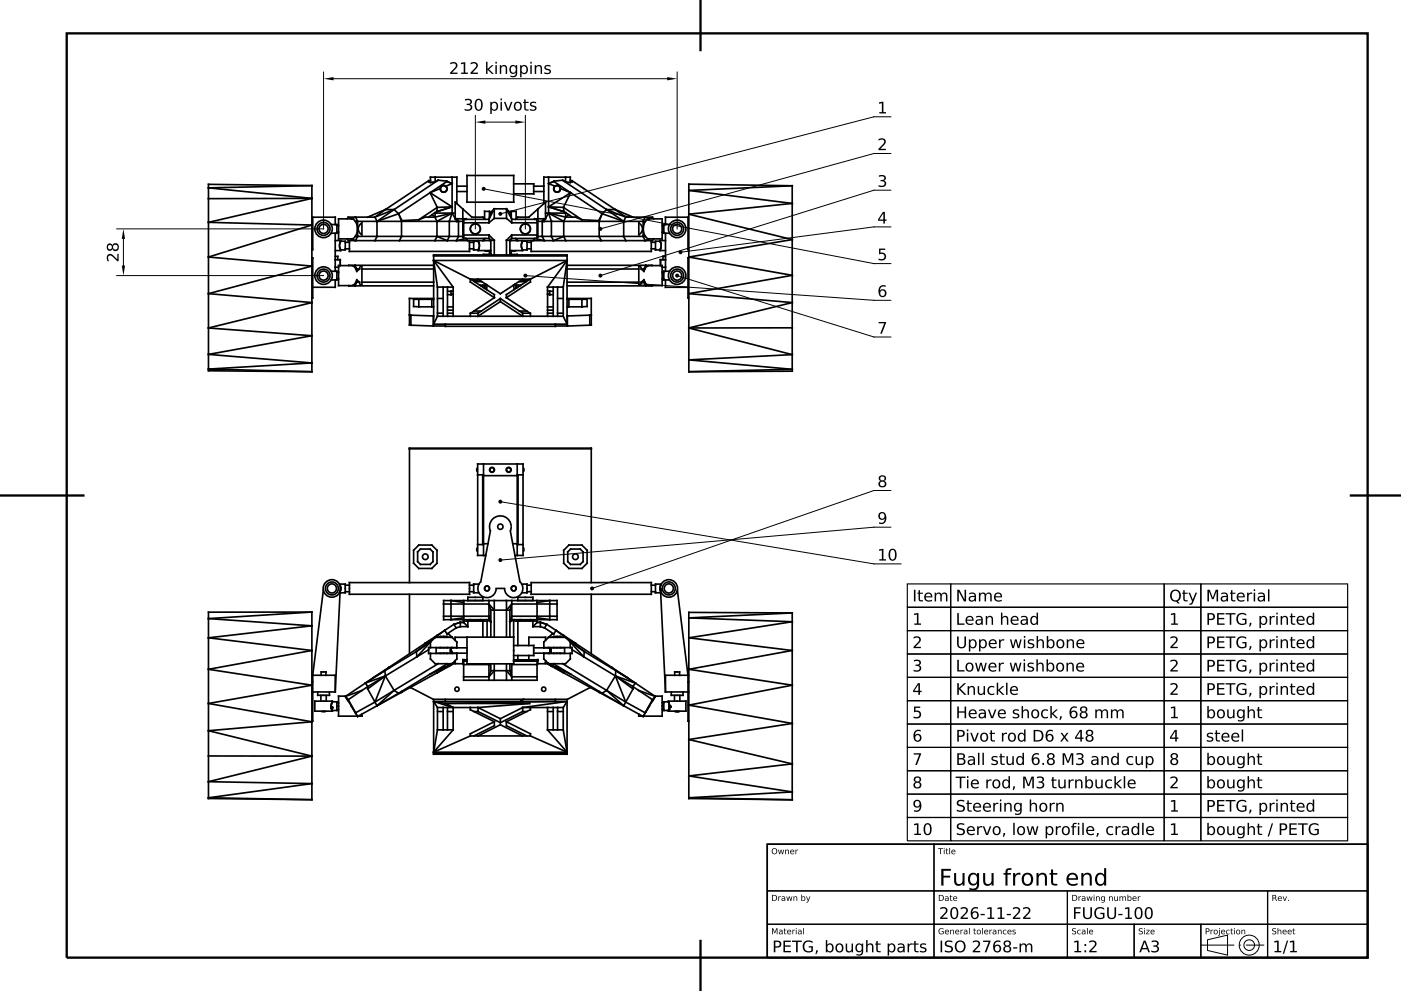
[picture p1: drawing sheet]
<svg xmlns="http://www.w3.org/2000/svg" width="420mm" height="297mm" viewBox="0 0 420 297" stroke-linecap="round" stroke-linejoin="round" font-family="sans-serif">
<defs><g id="words">
<g font-size="5.8">
<text x="262.7" y="34.3">1</text>
<text x="262.7" y="45.3">2</text>
<text x="262.7" y="56.3">3</text>
<text x="262.7" y="78.3">5</text>
<text x="262.7" y="89.3">6</text>
<text x="262.7" y="100.3">7</text>
<text x="262.7" y="146.3">8</text>
<text x="262.7" y="157.3">9</text>
<text x="273.2" y="187.5">1</text>
<text x="350.2" y="187.5">1</text>
<text x="273.2" y="194.5">2</text>
<text x="350.2" y="194.5">2</text>
<text x="273.2" y="201.5">3</text>
<text x="350.2" y="201.5">2</text>
<text x="350.2" y="208.5">2</text>
<text x="273.2" y="215.5">5</text>
<text x="350.2" y="215.5">1</text>
<text x="273.2" y="222.5">6</text>
<text x="273.2" y="229.5">7</text>
<text x="350.2" y="229.5">8</text>
<text x="273.2" y="236.5">8</text>
<text x="350.2" y="236.5">2</text>
<text x="273.2" y="243.5">9</text>
<text x="350.2" y="243.5">1</text>
<text x="350.2" y="250.5">1</text>
</g>
<g font-size="5.7">
<text x="262.7" y="67.2">4</text>
<text x="273.2" y="208.5">4</text>
<text x="350.2" y="222.5">4</text>
</g>
<g font-size="5.6">
<text x="262.5" y="168.2">10</text>
<text x="273" y="250.4">10</text>
</g>
<g font-size="5.5">
<text x="320.9" y="285.6">1:2</text>
<text x="380.9" y="285.6">1/1</text>
</g>
<text font-size="5.4" x="35.7" y="79" transform="rotate(-90 35.7 79)">28</text>
<text font-size="5.1" x="341.3" y="285.5">A3</text>
</g></defs>
<path d="M20 10h390v277h-390z" fill="none" stroke="#000" stroke-width=".7" stroke-linecap="butt"/>
<path d="M210 0v15M0 148.5h25M405 148.5h15M210 282v15" fill="none" stroke="#000" stroke-width=".7"/>
<g fill="none" stroke="#000" stroke-width=".35">
<path d="M272 175h13v7h-13zM285 175h64v7h-64zM349 175h11v7h-11zM360 175h44v7h-44zM272 182h13v7h-13zM272 189h13v7h-13zM272 196h13v7h-13zM285 182h64v7h-64zM285 189h64v7h-64zM285 196h64v7h-64zM349 182h11v7h-11zM349 189h11v7h-11z"/>
<path d="M349 196h11v7h-11zM360 182h44v7h-44zM360 189h44v7h-44zM360 196h44v7h-44zM272 203h13v7h-13zM272 210h13v7h-13zM272 217h13v7h-13zM285 203h64v7h-64zM285 210h64v7h-64zM285 217h64v7h-64zM349 203h11v7h-11zM349 210h11v7h-11z"/>
<path d="M349 217h11v7h-11zM360 203h44v7h-44zM360 210h44v7h-44zM360 217h44v7h-44zM272 224h13v7h-13zM272 231h13v7h-13zM272 238h13v7h-13zM285 224h64v7h-64zM285 231h64v7h-64zM285 238h64v7h-64zM349 224h11v7h-11zM349 231h11v7h-11z"/>
<path d="M349 238h11v7h-11zM360 224h44v7h-44zM360 231h44v7h-44zM360 238h44v7h-44zM230 253h50v14h-50zM272 245h13v7h-13zM280 253h130v14h-130zM285 245h64v7h-64zM349 245h11v7h-11zM360 245h44v7h-44zM230 277h50v10h-50zM230 267h50v10h-50z"/>
<path d="M280 277h40v10h-40zM280 267h40v10h-40zM320 277h20v10h-20zM320 267h60v10h-60zM340 277h20v10h-20zM360 277h20v10h-20zM380 277h30v10h-30zM380 267h30v10h-30z"/>
</g>
<g fill="#000">
<path d="M97 23.6l3-.5v1zM142.5 36.6l3-.5v1zM154.5 36.1l3 .5-3 .5zM200 23.1l3 .5-3 .5zM37 68.6l.5 3h-1zM36.5 79.6h1l-.5 3z"/>
<path d="M135 18.8a1.22 1.22 0 0 1 1.7 0 1.22 1.22 0 0 1 .1 1.7l-1.3 1.3h1.7v.4h-2.3v-.4l1.2-1.3a.86 .86 0 0 0 .4-1.3 .86 .86 0 0 0-1.4 0l-.1 .1zM138.2 18.8l1.3-.1v3.1h.8v.4h-2.1v-.4h.8v-2.7l-.8 .2zM141.1 18.8a1.22 1.22 0 0 1 1.7 0 1.22 1.22 0 0 1 .1 1.7l-1.3 1.3h1.7v.4h-2.2v-.4l1.2-1.3a.86 .86 0 0 0 .3-1.3 .86 .86 0 0 0-1.3 0l-.2 .1zM145.7 18.5h.4v2.2l1.3-1.2h.6l-1.4 1.3 1.4 1.4h-.5l-1.4-1.3v1.3h-.4zM148.5 19.5h.4v2.7h-.4zM148.5 18.5h.4v.6h-.4zM149.8 19.5h.5v.4a.95 .95 0 0 1 1.1-.4 .95 .95 0 0 1 .6 1.1v1.6h-.4v-1.6a.68 .68 0 0 0-.7-.8 .68 .68 0 0 0-.6 .9v1.5h-.5zM153.3 20.1a.95 .95 0 0 0-.1 1.2 .95 .95 0 0 0 1.1 .4 .92 .92 0 0 0 .3-1.3 .92 .92 0 0 0-1.3-.3zM153 19.8a1 1 0 0 1 1.6 .1v-.4h.4v2.3a1.31 1.31 0 0 1-.6 1.3 1.31 1.31 0 0 1-1.4-.1v-.4a.97 .97 0 0 0 1.1 .1 .97 .97 0 0 0 .5-1 1.12 1.12 0 0 1-1.5 .3 1.12 1.12 0 0 1-.4-1.5zM155.9 19.5h.5v.4a1.13 1.13 0 0 1 1.5-.2 1.13 1.13 0 0 1 .4 1.4 1.04 1.04 0 0 1-.8 1.1 1.04 1.04 0 0 1-1.1-.4v1.4h-.5zM156.7 20a.99 .99 0 0 0-.4 1.2 .99 .99 0 0 0 1.2 .5 .99 .99 0 0 0 .4-1.2 .99 .99 0 0 0-1.2-.5zM159 19.5h.4v2.7h-.4zM159 18.5h.4v.6h-.4zM160.3 19.5h.4v.4a.95 .95 0 0 1 1.2-.4 .95 .95 0 0 1 .6 1.1v1.6h-.4v-1.6a.68 .68 0 0 0-.7-.8 .68 .68 0 0 0-.7 .9v1.5h-.4zM163.5 19.7l1.1-.2 .4 .1v.4l-.2-.1a.64 .64 0 0 0-.7-.2 .64 .64 0 0 0-.4 .8l.3 .1a.9 .9 0 0 1 1.2 .9 .9 .9 0 0 1-1.3 .7l-.7-.1v-.5l.4 .2a.55 .55 0 0 0 .8 .1 .55 .55 0 0 0 .1-.8h-.2a.86 .86 0 0 1-.9-.4 .86 .86 0 0 1 .1-1z"/>
<path d="M139.4 29.7l.5-.1a1.01 1.01 0 0 1 1.3 .2 1.01 1.01 0 0 1 0 1.3l-.3 .2a1.05 1.05 0 0 1 .6 1.4 1.05 1.05 0 0 1-1.4 .5l-.8-.1v-.5l.4 .2a.79 .79 0 0 0 1.1-.1 .79 .79 0 0 0-.1-1.1l-.8-.1v-.4h.4a.6 .6 0 0 0 .7-.7 .6 .6 0 0 0-.9-.4l-.7 .2zM143.1 30.1l-.3 .7a1.69 1.69 0 0 0 .7 2.1 1.82 1.82 0 0 0 .5-2.6l-.3-.3zM142.8 29.9a1.19 1.19 0 0 1 1.3-.1 1.19 1.19 0 0 1 .6 1.2 1.67 1.67 0 0 1-1.2 2.2 2.05 2.05 0 0 1-.7-3.3zM147 30.5h.4v.4a1.13 1.13 0 0 1 1.5-.2 1.13 1.13 0 0 1 .4 1.4 1.04 1.04 0 0 1-.7 1.1 1.04 1.04 0 0 1-1.2-.4v1.4h-.4zM147.8 31a.99 .99 0 0 0-.4 1.2 .99 .99 0 0 0 1.1 .5 .99 .99 0 0 0 .4-1.2 .99 .99 0 0 0-1.1-.5zM150 30.5h.5v2.7h-.5zM150 29.5h.5v.6h-.5zM151.1 30.5h.4l.8 2.2 .9-2.2h.4l-1 2.7h-.5zM154.7 31.1a.97 .97 0 0 0-.2 1.2 .97 .97 0 0 0 1.1 .4 .94 .94 0 0 0 .4-1.3 .94 .94 0 0 0-1.3-.3zM153.9 31.8a1.32 1.32 0 0 1 2.6 0 1.32 1.32 0 0 1-2.6 0zM157.2 29.8h.4v.7h.9v.4h-.9v1.7l.2 .2h.7v.4l-1-.1-.3-.3v-1.9h-.4v-.4h.4zM159.1 30.7l1.2-.2 .4 .1v.4l-.2-.1a.64 .64 0 0 0-.7-.2 .64 .64 0 0 0-.4 .8l.3 .1a.9 .9 0 0 1 1.2 .9 .9 .9 0 0 1-1.3 .7l-.8-.1v-.5l.5 .2a.55 .55 0 0 0 .8 .1 .55 .55 0 0 0 .1-.8h-.2a.86 .86 0 0 1-1-.4 .86 .86 0 0 1 .1-1z"/>
<path d="M274 176.7h.4v3.6h-.4zM275.4 176.9h.4v.7h.9v.4h-.9v1.6l.2 .3h.7v.4l-1-.1-.3-.3v-1.9h-.4v-.4h.4zM277.4 177.9a1.21 1.21 0 0 1 1.5-.2 1.21 1.21 0 0 1 .6 1.3h-2a1.17 1.17 0 0 0 1.9 .7v.4a1.48 1.48 0 0 1-2-.2 1.48 1.48 0 0 1 0-2zM277.8 178.1l-.3 .6h1.6a.75 .75 0 0 0-.5-.7 .75 .75 0 0 0-.8 .1zM280.2 177.6h.4v.4a.9 .9 0 0 1 .9-.4 .9 .9 0 0 1 .7 .5 .93 .93 0 0 1 1.2-.5 .93 .93 0 0 1 .6 1.1v1.6h-.4v-1.6a.65 .65 0 0 0-.7-.8 .65 .65 0 0 0-.6 .9v1.5h-.4v-1.6a.65 .65 0 0 0-.7-.8 .65 .65 0 0 0-.6 .9v1.5h-.4z"/>
<path d="M287 176.7h.6l1.6 3v-3h.4v3.6h-.6l-1.6-3v3h-.4zM290.9 179.1a.64 .64 0 0 0 .5 .9 .64 .64 0 0 0 .7-.7l.1-.4zM290.6 177.7a1.33 1.33 0 0 1 2 1.1v1.5h-.4v-.4a.93 .93 0 0 1-1.2 .5 .93 .93 0 0 1-.6-1.2 .93 .93 0 0 1 1.2-.6h.6a.9 .9 0 0 0-.7-.8 .9 .9 0 0 0-.9 .3zM293.5 177.6h.4v.4a.9 .9 0 0 1 .8-.4 .9 .9 0 0 1 .8 .5 .93 .93 0 0 1 1.2-.5 .93 .93 0 0 1 .6 1.1v1.6h-.4v-1.6a.65 .65 0 0 0-.7-.8 .65 .65 0 0 0-.6 .9v1.5h-.4v-1.6a.65 .65 0 0 0-.7-.8 .65 .65 0 0 0-.6 .9v1.5h-.4zM298.3 177.9a1.21 1.21 0 0 1 1.5-.2 1.21 1.21 0 0 1 .6 1.3h-2a1.17 1.17 0 0 0 1.9 .7v.4a1.48 1.48 0 0 1-2-.2 1.48 1.48 0 0 1 0-2zM298.7 178.1l-.3 .6h1.6a.75 .75 0 0 0-.5-.7 .75 .75 0 0 0-.8 .1z"/>
<path d="M351.6 177.5a1.4 1.4 0 0 0-.2 1.7 1.4 1.4 0 0 0 1.6 .6 1.56 1.56 0 0 0-.6-2.7zM351.2 177.2a1.78 1.78 0 0 1 2.7 .4 1.78 1.78 0 0 1-.8 2.6l.6 .7h-.6l-.5-.6a1.81 1.81 0 0 1-1.8-1.1 1.81 1.81 0 0 1 .4-2zM354.7 176.9h.5v.7h.8v.4h-.8v1.6l.2 .3h.6v.4l-.9-.1-.3-.3-.1-1.9h-.3v-.4h.3zM356.3 177.6h.5l.8 2.1 .8-2.1h.5l-1.3 3.2-.5 .4h-.6v-.3l.6-.1 .3-.6z"/>
<path d="M362 176.7h.7l.9 2.4 .9-2.4h.7v3.6h-.5v-3.1l-.9 2.4h-.5l-.9-2.4v3.1h-.4zM366.5 179.1a.64 .64 0 0 0 .5 .9 .64 .64 0 0 0 .7-.7v-.4zM366.1 177.7a1.33 1.33 0 0 1 2 1.1v1.5h-.4v-.4a.93 .93 0 0 1-1.2 .5 .93 .93 0 0 1-.5-1.2 .93 .93 0 0 1 1.1-.6h.6a.9 .9 0 0 0-.6-.8 .9 .9 0 0 0-1 .3zM369 176.9h.5v.7h.9v.4h-.9v1.6l.2 .3h.7v.4l-1-.1-.3-.3-.1-1.9h-.3v-.4h.3zM371.1 177.9a1.21 1.21 0 0 1 1.5-.2 1.21 1.21 0 0 1 .6 1.3h-2a1.17 1.17 0 0 0 1.9 .7v.4a1.48 1.48 0 0 1-2-.2 1.48 1.48 0 0 1 0-2zM371.4 178.1l-.2 .6h1.5a.75 .75 0 0 0-.4-.7 .75 .75 0 0 0-.9 .1zM373.9 177.6h.4v.4l.5-.4h.6l-.1 .4a.77 .77 0 0 0-1 .9v1.4h-.4zM375.8 177.6h.5v2.7h-.5zM375.8 176.6h.5v.5h-.5zM377.5 179.1a.64 .64 0 0 0 .6 .9 .64 .64 0 0 0 .7-.7v-.4zM377.2 177.7a1.33 1.33 0 0 1 2 1.1v1.5h-.4v-.4a.93 .93 0 0 1-1.2 .5 .93 .93 0 0 1-.5-1.2 .93 .93 0 0 1 1.1-.6h.6a.9 .9 0 0 0-.6-.8 .9 .9 0 0 0-1 .3zM380.1 176.6h.5v3.7h-.5z"/>
<path d="M286.9 190.8h.5v2.1a.88 .88 0 0 0 .9 1 .88 .88 0 0 0 .8-1v-2.1h.5v2.1a1.34 1.34 0 0 1-1.3 1.4 1.34 1.34 0 0 1-1.4-1.4zM290.5 191.6h.4v.4a1.13 1.13 0 0 1 1.5-.2 1.13 1.13 0 0 1 .4 1.4 1.04 1.04 0 0 1-.7 1.1 1.04 1.04 0 0 1-1.2-.4v1.3h-.4zM291.2 192a.99 .99 0 0 0-.4 1.3 .99 .99 0 0 0 1.2 .5 .99 .99 0 0 0 .4-1.2 .99 .99 0 0 0-1.2-.6zM293.5 191.6h.4v.4a1.13 1.13 0 0 1 1.5-.2 1.13 1.13 0 0 1 .4 1.4 1.04 1.04 0 0 1-.7 1.1 1.04 1.04 0 0 1-1.2-.4v1.3h-.4zM294.3 192a.99 .99 0 0 0-.4 1.3 .99 .99 0 0 0 1.2 .5 .99 .99 0 0 0 .3-1.2 .99 .99 0 0 0-1.1-.6zM296.7 191.9a1.21 1.21 0 0 1 1.5-.2 1.21 1.21 0 0 1 .6 1.3h-2a1.17 1.17 0 0 0 1.9 .7v.4a1.48 1.48 0 0 1-2-.2 1.48 1.48 0 0 1 0-2zM297.1 192.1l-.3 .6h1.6a.75 .75 0 0 0-.5-.7 .75 .75 0 0 0-.8 .1zM299.5 191.6h.4v.4l.5-.4h.6v.4a.77 .77 0 0 0-1.1 .9v1.3h-.4zM302.8 191.6h.4l.5 2.1 .6-2.1h.5l.5 2.1 .6-2.1h.4l-.7 2.6h-.5l-.6-2.1-.5 2.1h-.5zM306.9 191.6h.5v2.6h-.5zM306.9 190.6h.5v.5h-.5zM308.4 191.8l1.2-.2 .3 .1v.4l-.1-.1a.64 .64 0 0 0-.8-.2 .64 .64 0 0 0-.4 .8l.3 .1a.9 .9 0 0 1 1.2 .9 .9 .9 0 0 1-1.3 .7l-.7-.1v-.5l.5 .2a.55 .55 0 0 0 .7 .1 .55 .55 0 0 0 .1-.8h-.2a.86 .86 0 0 1-.9-.4 .86 .86 0 0 1 .1-1zM310.8 190.6h.4v1.4a.95 .95 0 0 1 1.1-.4 .95 .95 0 0 1 .7 1.1v1.5h-.5v-1.5a.68 .68 0 0 0-.7-.8 .68 .68 0 0 0-.6 .9v1.4h-.4zM314.6 192a.99 .99 0 0 0-.4 1.3 .99 .99 0 0 0 1.2 .5 .99 .99 0 0 0 .3-1.2 .99 .99 0 0 0-1.1-.6zM313.8 190.6h.4v1.4a1.13 1.13 0 0 1 1.5-.2 1.13 1.13 0 0 1 .4 1.4 1.04 1.04 0 0 1-.7 1.1 1.04 1.04 0 0 1-1.2-.4v.3h-.4zM317.3 192.2a.97 .97 0 0 0-.1 1.2 .97 .97 0 0 0 1.1 .4 .94 .94 0 0 0 .3-1.3 .94 .94 0 0 0-1.3-.3zM316.5 192.9a1.35 1.35 0 0 1 2.7 0 1.35 1.35 0 0 1-2.7 0zM319.8 191.6h.4v.4a.95 .95 0 0 1 1.2-.4 .95 .95 0 0 1 .6 1.1v1.5h-.4v-1.5a.68 .68 0 0 0-.8-.8 .68 .68 0 0 0-.6 .9v1.4h-.4zM323 191.9a1.21 1.21 0 0 1 1.5-.2 1.21 1.21 0 0 1 .6 1.3h-2a1.17 1.17 0 0 0 1.9 .7v.4a1.48 1.48 0 0 1-2-.2 1.48 1.48 0 0 1 0-2zM323.4 192.1l-.3 .6h1.6a.75 .75 0 0 0-.5-.7 .75 .75 0 0 0-.8 .1z"/>
<path d="M287 183.8h.4v3.1h1.7v.4h-2.1zM289.8 184.9a1.21 1.21 0 0 1 1.5-.2 1.21 1.21 0 0 1 .6 1.3h-2a1.17 1.17 0 0 0 1.9 .7v.4a1.48 1.48 0 0 1-2-.2 1.48 1.48 0 0 1 0-2zM290.2 185.1l-.3 .6h1.5a.75 .75 0 0 0-.4-.7 .75 .75 0 0 0-.8 .1zM292.9 186.1a.64 .64 0 0 0 .6 .9 .64 .64 0 0 0 .7-.7v-.4zM292.6 184.7a1.33 1.33 0 0 1 2 1.1v1.5h-.4v-.4a.93 .93 0 0 1-1.2 .5 .93 .93 0 0 1-.5-1.2 .93 .93 0 0 1 1.1-.6h.6a.9 .9 0 0 0-.6-.8 .9 .9 0 0 0-1 .3zM295.5 184.6h.4v.4a.95 .95 0 0 1 1.2-.4 .95 .95 0 0 1 .6 1.1v1.6h-.4v-1.6a.68 .68 0 0 0-.7-.8 .68 .68 0 0 0-.7 .9v1.5h-.4zM300.1 183.6h.4v1.4a.95 .95 0 0 1 1.2-.4 .95 .95 0 0 1 .6 1.1v1.6h-.5v-1.6a.68 .68 0 0 0-.7-.8 .68 .68 0 0 0-.6 .9v1.5h-.4zM303.3 184.9a1.21 1.21 0 0 1 1.5-.2 1.21 1.21 0 0 1 .6 1.3h-2a1.17 1.17 0 0 0 1.9 .7v.4a1.48 1.48 0 0 1-2-.2 1.48 1.48 0 0 1 0-2zM303.7 185.1l-.3 .6h1.5a.75 .75 0 0 0-.4-.7 .75 .75 0 0 0-.8 .1zM306.4 186.1a.64 .64 0 0 0 .6 .9 .64 .64 0 0 0 .7-.7v-.4zM306.1 184.7a1.33 1.33 0 0 1 2 1.1v1.5h-.4v-.4a.93 .93 0 0 1-1.2 .5 .93 .93 0 0 1-.5-1.2 .93 .93 0 0 1 1.1-.6h.6a.9 .9 0 0 0-.6-.8 .9 .9 0 0 0-1 .3zM309.1 184.9a.98 .98 0 0 1 1.7 .1v-1.4h.4v3.7h-.4v-.4a1.13 1.13 0 0 1-1.5 .2 1.13 1.13 0 0 1-.4-1.5zM309.6 185a.99 .99 0 0 0-.3 1.3 .99 .99 0 0 0 1.1 .5 .99 .99 0 0 0 .4-1.2 .99 .99 0 0 0-1.2-.6z"/>
<path d="M287 197.7h.4v3.2h1.7v.4h-2.1zM290.1 199.2a.97 .97 0 0 0-.2 1.2 .97 .97 0 0 0 1.1 .4 .94 .94 0 0 0 .4-1.3 .94 .94 0 0 0-1.3-.3zM289.3 199.9a1.32 1.32 0 0 1 2.6 0 1.32 1.32 0 0 1-2.6 0zM292.3 198.6h.4l.6 2.1 .5-2.1h.5l.6 2.1 .5-2.1h.4l-.6 2.7h-.6l-.5-2.2-.6 2.2h-.5zM296.7 198.9a1.21 1.21 0 0 1 1.4-.2 1.21 1.21 0 0 1 .6 1.3h-1.9a1.17 1.17 0 0 0 1.8 .7v.4a1.48 1.48 0 0 1-1.9-.2 1.48 1.48 0 0 1 0-2zM297 199.1l-.2 .6h1.5a.75 .75 0 0 0-.4-.7 .75 .75 0 0 0-.9 .1zM299.4 198.6h.5v.4l.5-.4h.6l-.1 .4a.77 .77 0 0 0-1 .9v1.4h-.5zM302.7 198.6h.4l.6 2.1 .5-2.1h.5l.5 2.1 .6-2.1h.4l-.7 2.7h-.5l-.5-2.2-.6 2.2h-.5zM306.9 198.6h.4v2.7h-.4zM306.9 197.6h.4v.5h-.4zM308.3 198.8l1.2-.2 .4 .1v.4l-.2-.1a.64 .64 0 0 0-.8-.2 .64 .64 0 0 0-.3 .8l.2 .1a.9 .9 0 0 1 1.2 .9 .9 .9 0 0 1-1.3 .7l-.7-.1v-.5l.5 .2a.55 .55 0 0 0 .7 .1 .55 .55 0 0 0 .1-.8h-.1a.86 .86 0 0 1-1-.4 .86 .86 0 0 1 .1-1zM310.7 197.6h.4v1.4a.95 .95 0 0 1 1.2-.4 .95 .95 0 0 1 .6 1.1v1.6h-.4v-1.6a.68 .68 0 0 0-.8-.8 .68 .68 0 0 0-.6 .9v1.5h-.4zM314.5 199a.99 .99 0 0 0-.4 1.3 .99 .99 0 0 0 1.2 .5 .99 .99 0 0 0 .4-1.2 .99 .99 0 0 0-1.2-.6zM313.7 197.6h.5v1.4a1.13 1.13 0 0 1 1.5-.2 1.13 1.13 0 0 1 .4 1.4 1.04 1.04 0 0 1-.7 1.1 1.04 1.04 0 0 1-1.2-.4v.4h-.5zM317.3 199.2a.97 .97 0 0 0-.2 1.2 .97 .97 0 0 0 1.1 .4 .94 .94 0 0 0 .4-1.3 .94 .94 0 0 0-1.3-.3zM316.5 199.9a1.32 1.32 0 0 1 2.6 0 1.32 1.32 0 0 1-2.6 0zM319.7 198.6h.5v.4a.95 .95 0 0 1 1.1-.4 .95 .95 0 0 1 .6 1.1v1.6h-.4v-1.6a.68 .68 0 0 0-.7-.8 .68 .68 0 0 0-.6 .9v1.5h-.5zM322.9 198.9a1.21 1.21 0 0 1 1.5-.2 1.21 1.21 0 0 1 .6 1.3h-2a1.17 1.17 0 0 0 1.9 .7v.4a1.48 1.48 0 0 1-2-.2 1.48 1.48 0 0 1 0-2zM323.3 199.1l-.2 .6h1.5a.75 .75 0 0 0-.5-.7 .75 .75 0 0 0-.8 .1z"/>
<path d="M362.4 184.1v1.4h.6a.66 .66 0 0 0 .7-.7 .66 .66 0 0 0-.7-.7zM362 183.8h1a1.06 1.06 0 0 1 1.2 1 1.06 1.06 0 0 1-1.2 1h-.6v1.5h-.4zM364.9 183.8h2.2v.3h-1.8v1.1h1.7v.4h-1.7v1.3h1.8v.4h-2.2zM367.4 183.8h3v.3h-1.3v3.2h-.4v-3.2h-1.3zM371.1 184.2a2.17 2.17 0 0 1 2.5-.2v.5a1.43 1.43 0 0 0-1.9-.1 1.43 1.43 0 0 0-.4 1.9 1.43 1.43 0 0 0 1.9 .5v-1h-.8v-.4h1.3v1.5a1.89 1.89 0 0 1-2.6-.1 1.89 1.89 0 0 1 0-2.6zM374.6 186.7h.5v.4l-.3 .7h-.3zM377.6 184.6h.4v.4a1.13 1.13 0 0 1 1.5-.2 1.13 1.13 0 0 1 .4 1.4 1.04 1.04 0 0 1-.7 1.1 1.04 1.04 0 0 1-1.2-.4v1.3h-.4zM378.3 185a.99 .99 0 0 0-.3 1.3 .99 .99 0 0 0 1.1 .5 .99 .99 0 0 0 .4-1.2 .99 .99 0 0 0-1.2-.6zM380.6 184.6h.5v.4l.5-.4h.6l-.1 .4a.77 .77 0 0 0-1 .9v1.4h-.5zM382.6 184.6h.4v2.7h-.4zM382.6 183.6h.4v.5h-.4zM383.9 184.6h.5v.4a.95 .95 0 0 1 1.1-.4 .95 .95 0 0 1 .6 1.1v1.6h-.4v-1.6a.68 .68 0 0 0-.7-.8 .68 .68 0 0 0-.6 .9v1.5h-.5zM387 183.9h.4v.7h.9v.4h-.9v1.6l.2 .3h.7v.4l-1-.1-.2-.3-.1-1.9h-.3v-.4h.3zM389 184.9a1.21 1.21 0 0 1 1.5-.2 1.21 1.21 0 0 1 .6 1.3h-2a1.17 1.17 0 0 0 1.9 .7v.4a1.48 1.48 0 0 1-2-.2 1.48 1.48 0 0 1 0-2zM389.4 185.1l-.3 .6h1.6a.75 .75 0 0 0-.5-.7 .75 .75 0 0 0-.8 .1zM391.9 184.9a.98 .98 0 0 1 1.6 .1v-1.4h.5v3.7h-.5v-.4a1.13 1.13 0 0 1-1.5 .2 1.13 1.13 0 0 1-.3-1.5zM392.4 185a.99 .99 0 0 0-.4 1.3 .99 .99 0 0 0 1.2 .5 .99 .99 0 0 0 .4-1.2 .99 .99 0 0 0-1.2-.6z"/>
<path d="M362.4 191.1v1.4h.6a.66 .66 0 0 0 .7-.7 .66 .66 0 0 0-.7-.7zM362 190.8h1a1.06 1.06 0 0 1 1.2 1 1.06 1.06 0 0 1-1.2 1h-.6v1.4h-.4zM364.9 190.8h2.2v.3h-1.8v1.1h1.7v.4h-1.7v1.3h1.8v.3h-2.2zM367.4 190.8h3v.3h-1.3v3.1h-.4v-3.1h-1.3zM371.1 191.2a2.17 2.17 0 0 1 2.5-.2v.5a1.43 1.43 0 0 0-1.9-.1 1.43 1.43 0 0 0-.4 1.9 1.43 1.43 0 0 0 1.9 .5v-1h-.8v-.4h1.3v1.5a1.89 1.89 0 0 1-2.6-.1 1.89 1.89 0 0 1 0-2.6zM374.6 193.7h.5v.4l-.3 .7h-.3zM377.6 191.6h.4v.4a1.13 1.13 0 0 1 1.5-.2 1.13 1.13 0 0 1 .4 1.4 1.04 1.04 0 0 1-.7 1.1 1.04 1.04 0 0 1-1.2-.4v1.3h-.4zM378.3 192a.99 .99 0 0 0-.3 1.3 .99 .99 0 0 0 1.1 .5 .99 .99 0 0 0 .4-1.2 .99 .99 0 0 0-1.2-.6zM380.6 191.6h.5v.4l.5-.4h.6l-.1 .4a.77 .77 0 0 0-1 .9v1.3h-.5zM382.6 191.6h.4v2.6h-.4zM382.6 190.6h.4v.5h-.4zM383.9 191.6h.5v.4a.95 .95 0 0 1 1.1-.4 .95 .95 0 0 1 .6 1.1v1.5h-.4v-1.5a.68 .68 0 0 0-.7-.8 .68 .68 0 0 0-.6 .9v1.4h-.5zM387 190.9h.4v.7h.9v.4h-.9v1.6l.2 .3h.7v.3h-1l-.2-.3-.1-1.9h-.3v-.4h.3zM389 191.9a1.21 1.21 0 0 1 1.5-.2 1.21 1.21 0 0 1 .6 1.3h-2a1.17 1.17 0 0 0 1.9 .7v.4a1.48 1.48 0 0 1-2-.2 1.48 1.48 0 0 1 0-2zM389.4 192.1l-.3 .6h1.6a.75 .75 0 0 0-.5-.7 .75 .75 0 0 0-.8 .1zM391.9 191.9a.98 .98 0 0 1 1.6 .1v-1.4h.5v3.6h-.5v-.3a1.13 1.13 0 0 1-1.5 .2 1.13 1.13 0 0 1-.3-1.5zM392.4 192a.99 .99 0 0 0-.4 1.3 .99 .99 0 0 0 1.2 .5 .99 .99 0 0 0 .4-1.2 .99 .99 0 0 0-1.2-.6z"/>
<path d="M362.4 198.1v1.4h.6a.66 .66 0 0 0 .7-.7 .66 .66 0 0 0-.7-.7zM362 197.7h1a1.06 1.06 0 0 1 1.2 1.1 1.06 1.06 0 0 1-1.2 1h-.6v1.5h-.4zM364.9 197.7h2.2v.4h-1.8v1.1h1.7v.4h-1.7v1.3h1.8v.4h-2.2zM367.4 197.7h3v.4h-1.3v3.2h-.4v-3.2h-1.3zM371.1 198.2a2.17 2.17 0 0 1 2.5-.2v.5a1.43 1.43 0 0 0-1.9-.1 1.43 1.43 0 0 0-.4 1.9 1.43 1.43 0 0 0 1.9 .5v-1h-.8v-.4h1.3v1.5a1.89 1.89 0 0 1-2.6-.1 1.89 1.89 0 0 1 0-2.6zM374.6 200.7h.5v.4l-.3 .7h-.3zM377.6 198.6h.4v.4a1.13 1.13 0 0 1 1.5-.2 1.13 1.13 0 0 1 .4 1.4 1.04 1.04 0 0 1-.7 1.1 1.04 1.04 0 0 1-1.2-.4v1.3h-.4zM378.3 199a.99 .99 0 0 0-.3 1.3 .99 .99 0 0 0 1.1 .5 .99 .99 0 0 0 .4-1.2 .99 .99 0 0 0-1.2-.6zM380.6 198.6h.5v.4l.5-.4h.6l-.1 .4a.77 .77 0 0 0-1 .9v1.4h-.5zM382.6 198.6h.4v2.7h-.4zM382.6 197.6h.4v.5h-.4zM383.9 198.6h.5v.4a.95 .95 0 0 1 1.1-.4 .95 .95 0 0 1 .6 1.1v1.6h-.4v-1.6a.68 .68 0 0 0-.7-.8 .68 .68 0 0 0-.6 .9v1.5h-.5zM387 197.9h.4v.7h.9v.4h-.9v1.6l.2 .3h.7v.4l-1-.1-.2-.3-.1-1.9h-.3v-.4h.3zM389 198.9a1.21 1.21 0 0 1 1.5-.2 1.21 1.21 0 0 1 .6 1.3h-2a1.17 1.17 0 0 0 1.9 .7v.4a1.48 1.48 0 0 1-2-.2 1.48 1.48 0 0 1 0-2zM389.4 199.1l-.3 .6h1.6a.75 .75 0 0 0-.5-.7 .75 .75 0 0 0-.8 .1zM391.9 198.9a.98 .98 0 0 1 1.6 .1v-1.4h.5v3.7h-.5v-.4a1.13 1.13 0 0 1-1.5 .2 1.13 1.13 0 0 1-.3-1.5zM392.4 199a.99 .99 0 0 0-.4 1.3 .99 .99 0 0 0 1.2 .5 .99 .99 0 0 0 .4-1.2 .99 .99 0 0 0-1.2-.6z"/>
<path d="M287 204.8h.4v1.4l1.6-1.4h.6l-1.7 1.6 1.8 1.9h-.6l-1.7-1.7v1.7h-.4zM290.1 205.6h.4v.4a.95 .95 0 0 1 1.2-.4 .95 .95 0 0 1 .6 1.1v1.6h-.4v-1.6a.68 .68 0 0 0-.8-.8 .68 .68 0 0 0-.6 .9v1.5h-.4zM293.1 205.6h.4v1.6a.68 .68 0 0 0 .7 .7 .68 .68 0 0 0 .7-.8v-1.5h.4v2.7h-.4v-.5a.96 .96 0 0 1-1.2 .5 .96 .96 0 0 1-.6-1.1zM296.4 205.9a1.59 1.59 0 0 1 1.7-.2v.4a1.01 1.01 0 0 0-1.4 .2 1.01 1.01 0 0 0 0 1.3 1.01 1.01 0 0 0 1.4 .2v.3a1.41 1.41 0 0 1-1.9-.3 1.41 1.41 0 0 1 .2-1.9zM298.8 204.6h.4v2.2l1.3-1.2h.6l-1.4 1.3 1.4 1.4h-.5l-1.4-1.3v1.3h-.4zM301.6 204.6h.4v3.7h-.4zM303.1 205.9a1.21 1.21 0 0 1 1.5-.2 1.21 1.21 0 0 1 .6 1.3h-2a1.17 1.17 0 0 0 1.9 .7v.4a1.48 1.48 0 0 1-2-.2 1.48 1.48 0 0 1 0-2zM303.5 206.1l-.3 .6h1.6a.75 .75 0 0 0-.5-.7 .75 .75 0 0 0-.8 .1z"/>
<path d="M287 211.8h.4v1.4h1.8v-1.4h.4v3.5h-.4v-1.7h-1.8v1.7h-.4zM290.7 212.9a1.21 1.21 0 0 1 1.5-.2 1.21 1.21 0 0 1 .6 1.3h-2a1.17 1.17 0 0 0 1.9 .7v.4a1.48 1.48 0 0 1-2-.2 1.48 1.48 0 0 1 0-2zM291.1 213.1l-.3 .6h1.6a.75 .75 0 0 0-.5-.7 .75 .75 0 0 0-.8 .1zM293.9 214.1a.64 .64 0 0 0 .5 .9 .64 .64 0 0 0 .7-.7v-.4zM293.5 212.7a1.33 1.33 0 0 1 2.1 1.1v1.5h-.5v-.4a.93 .93 0 0 1-1.1 .5 .93 .93 0 0 1-.6-1.2 .93 .93 0 0 1 1.1-.6h.6a.9 .9 0 0 0-.6-.8 .9 .9 0 0 0-1 .3zM296.1 212.6h.5l.8 2.2 .8-2.2h.5l-1 2.7h-.6zM299.5 212.9a1.21 1.21 0 0 1 1.4-.2 1.21 1.21 0 0 1 .6 1.3h-1.9a1.17 1.17 0 0 0 1.8 .7v.4a1.48 1.48 0 0 1-1.9-.2 1.48 1.48 0 0 1 0-2zM299.8 213.1l-.2 .6h1.5a.75 .75 0 0 0-.4-.7 .75 .75 0 0 0-.9 .1zM303.9 212.8l1.2-.2 .4 .1v.4l-.2-.1a.64 .64 0 0 0-.8-.2 .64 .64 0 0 0-.4 .8l.3 .1a.9 .9 0 0 1 1.2 .9 .9 .9 0 0 1-1.3 .7l-.7-.1v-.5l.5 .2a.55 .55 0 0 0 .7 .1 .55 .55 0 0 0 .1-.8h-.2a.86 .86 0 0 1-.9-.4 .86 .86 0 0 1 .1-1zM306.3 211.6h.4v1.4a.95 .95 0 0 1 1.1-.4 .95 .95 0 0 1 .7 1.1v1.6h-.5v-1.6a.68 .68 0 0 0-.7-.8 .68 .68 0 0 0-.6 .9v1.5h-.4zM309.8 213.2a.97 .97 0 0 0-.2 1.2 .97 .97 0 0 0 1.1 .4 .94 .94 0 0 0 .4-1.3 .94 .94 0 0 0-1.3-.3zM309 213.9a1.32 1.32 0 0 1 2.6 0 1.32 1.32 0 0 1-2.6 0zM312.4 212.9a1.59 1.59 0 0 1 1.8-.2v.4a1.01 1.01 0 0 0-1.4 .2 1.01 1.01 0 0 0 0 1.3 1.01 1.01 0 0 0 1.4 .2v.3a1.41 1.41 0 0 1-1.9-.3 1.41 1.41 0 0 1 .1-1.9zM314.9 211.6h.4v2.2l1.3-1.2h.6l-1.4 1.3 1.4 1.4h-.5l-1.4-1.3v1.3h-.4zM317.8 214.7h.5v.4l-.4 .7h-.3zM321.1 214.1a.77 .77 0 0 0 1.5 0 .77 .77 0 0 0-1.5 0zM321.2 212l1.2-.3 .4 .1v.5a1.1 1.1 0 0 0-1.2-.1 1.1 1.1 0 0 0-.5 1.2 1.17 1.17 0 0 1 1.8 .3 1.17 1.17 0 0 1-.7 1.7 1.17 1.17 0 0 1-1.5-1.1v-1.5zM324.1 214.3a.75 .75 0 0 0 1.5 0 .75 .75 0 0 0-1.5 0zM324 211.9a1.07 1.07 0 0 1 1.5-.2 1.07 1.07 0 0 1 .3 1.4l-.5 .3a1.04 1.04 0 0 1 .7 1.4 1.04 1.04 0 0 1-1.5 .5 .97 .97 0 0 1-.8-.9 .97 .97 0 0 1 .7-1 .83 .83 0 0 1-.6-.6 .83 .83 0 0 1 .2-.9zM324.2 212.6a.65 .65 0 0 0 1.3 0 .65 .65 0 0 0-1.3 0zM328.4 212.6h.4v.4a.9 .9 0 0 1 .8-.4 .9 .9 0 0 1 .8 .5 .93 .93 0 0 1 1.1-.5 .93 .93 0 0 1 .7 1.1v1.6h-.4v-1.6a.65 .65 0 0 0-.7-.8 .65 .65 0 0 0-.6 .9v1.5h-.4v-1.6a.65 .65 0 0 0-.7-.8 .65 .65 0 0 0-.6 .9v1.5h-.4zM333 212.6h.5v.4a.9 .9 0 0 1 .8-.4 .9 .9 0 0 1 .8 .5 .93 .93 0 0 1 1.1-.5 .93 .93 0 0 1 .7 1.1v1.6h-.5v-1.6a.65 .65 0 0 0-.7-.8 .65 .65 0 0 0-.5 .9v1.5h-.5v-1.6a.65 .65 0 0 0-.7-.8 .65 .65 0 0 0-.5 .9v1.5h-.5z"/>
<path d="M287.4 219.1v1.4h.6a.66 .66 0 0 0 .7-.7 .66 .66 0 0 0-.7-.7zM287 218.8h1a1.06 1.06 0 0 1 1.2 1 1.06 1.06 0 0 1-1.2 1h-.6v1.4h-.4zM289.8 219.6h.5v2.6h-.5zM289.8 218.6h.5v.5h-.5zM290.9 219.6h.4l.8 2.2 .9-2.2h.4l-1 2.6h-.5zM294.5 220.2a.97 .97 0 0 0-.2 1.2 .97 .97 0 0 0 1.1 .4 .94 .94 0 0 0 .4-1.3 .94 .94 0 0 0-1.3-.3zM293.7 220.9a1.32 1.32 0 0 1 2.6 0 1.32 1.32 0 0 1-2.6 0zM297 218.9h.4v.7h.9v.4h-.9v1.6l.2 .3h.7v.3h-1l-.3-.3v-1.9h-.4v-.4h.4zM300.4 219.6h.4v.4l.5-.4h.6l-.1 .4a.77 .77 0 0 0-1 .9v1.3h-.4zM302.8 220.2a.97 .97 0 0 0-.2 1.2 .97 .97 0 0 0 1.2 .4 .94 .94 0 0 0 .3-1.3 .94 .94 0 0 0-1.3-.3zM302 220.9a1.32 1.32 0 0 1 2.6 0 1.32 1.32 0 0 1-2.6 0zM305.4 219.9a.98 .98 0 0 1 1.6 .1v-1.4h.4v3.6h-.4v-.3a1.13 1.13 0 0 1-1.5 .2 1.13 1.13 0 0 1-.4-1.5zM305.9 220a.99 .99 0 0 0-.4 1.3 .99 .99 0 0 0 1.2 .5 .99 .99 0 0 0 .3-1.2 .99 .99 0 0 0-1.1-.6zM310.3 219.1v2.8a1.45 1.45 0 0 0 2-1.4 1.45 1.45 0 0 0-2-1.4zM309.9 218.8h.9a1.76 1.76 0 0 1 2 1.7 1.76 1.76 0 0 1-2 1.7h-.9zM313.9 221.1a.8 .8 0 0 0 1.6 0 .8 .8 0 0 0-1.6 0zM314 219l1.2-.3 .4 .1v.5a1.1 1.1 0 0 0-1.2-.1 1.1 1.1 0 0 0-.5 1.2 1.17 1.17 0 0 1 1.8 .3 1.17 1.17 0 0 1-.7 1.7 1.17 1.17 0 0 1-1.5-1.1v-1.5zM317.9 219.6h.5l.7 1 .7-1h.5l-.9 1.3 1 1.3h-.5l-.8-1-.8 1h-.5l1-1.3zM323.9 219.2l-1.2 1.8h1.2zM323.7 218.8h.6v2.2h.5v.4h-.5v.8h-.4v-.8h-1.6v-.4zM325.9 221.3a.72 .72 0 0 0 1.4 0 .72 .72 0 0 0-1.4 0zM325.8 218.9a1.07 1.07 0 0 1 1.4-.2 1.07 1.07 0 0 1 .4 1.4l-.5 .3a1.04 1.04 0 0 1 .6 1.4 1.04 1.04 0 0 1-1.4 .5 .97 .97 0 0 1-.9-.9 .97 .97 0 0 1 .8-1 .83 .83 0 0 1-.7-.6 .83 .83 0 0 1 .3-.9zM326 219.6a.63 .63 0 0 0 1.2 0 .63 .63 0 0 0-1.2 0z"/>
<path d="M362.4 205.1v1.4h.6a.66 .66 0 0 0 .7-.7 .66 .66 0 0 0-.7-.7zM362 204.8h1a1.06 1.06 0 0 1 1.2 1 1.06 1.06 0 0 1-1.2 1h-.6v1.5h-.4zM364.9 204.8h2.2v.3h-1.8v1.1h1.7v.4h-1.7v1.3h1.8v.4h-2.2zM367.4 204.8h3v.3h-1.3v3.2h-.4v-3.2h-1.3zM371.1 205.2a2.17 2.17 0 0 1 2.5-.2v.5a1.43 1.43 0 0 0-1.9-.1 1.43 1.43 0 0 0-.4 1.9 1.43 1.43 0 0 0 1.9 .5v-1h-.8v-.4h1.3v1.5a1.89 1.89 0 0 1-2.6-.1 1.89 1.89 0 0 1 0-2.6zM374.6 207.7h.5v.4l-.3 .7h-.3zM377.6 205.6h.4v.4a1.13 1.13 0 0 1 1.5-.2 1.13 1.13 0 0 1 .4 1.4 1.04 1.04 0 0 1-.7 1.1 1.04 1.04 0 0 1-1.2-.4v1.3h-.4zM378.3 206a.99 .99 0 0 0-.3 1.3 .99 .99 0 0 0 1.1 .5 .99 .99 0 0 0 .4-1.2 .99 .99 0 0 0-1.2-.6zM380.6 205.6h.5v.4l.5-.4h.6l-.1 .4a.77 .77 0 0 0-1 .9v1.4h-.5zM382.6 205.6h.4v2.7h-.4zM382.6 204.6h.4v.5h-.4zM383.9 205.6h.5v.4a.95 .95 0 0 1 1.1-.4 .95 .95 0 0 1 .6 1.1v1.6h-.4v-1.6a.68 .68 0 0 0-.7-.8 .68 .68 0 0 0-.6 .9v1.5h-.5zM387 204.9h.4v.7h.9v.4h-.9v1.6l.2 .3h.7v.4l-1-.1-.2-.3-.1-1.9h-.3v-.4h.3zM389 205.9a1.21 1.21 0 0 1 1.5-.2 1.21 1.21 0 0 1 .6 1.3h-2a1.17 1.17 0 0 0 1.9 .7v.4a1.48 1.48 0 0 1-2-.2 1.48 1.48 0 0 1 0-2zM389.4 206.1l-.3 .6h1.6a.75 .75 0 0 0-.5-.7 .75 .75 0 0 0-.8 .1zM391.9 205.9a.98 .98 0 0 1 1.6 .1v-1.4h.5v3.7h-.5v-.4a1.13 1.13 0 0 1-1.5 .2 1.13 1.13 0 0 1-.3-1.5zM392.4 206a.99 .99 0 0 0-.4 1.3 .99 .99 0 0 0 1.2 .5 .99 .99 0 0 0 .4-1.2 .99 .99 0 0 0-1.2-.6z"/>
<path d="M362 219.8l1.2-.2 .4 .1v.4l-.2-.1a.64 .64 0 0 0-.7-.2 .64 .64 0 0 0-.4 .8l.3 .1a.9 .9 0 0 1 1.2 .9 .9 .9 0 0 1-1.3 .7l-.7-.1v-.5l.4 .2a.55 .55 0 0 0 .8 .1 .55 .55 0 0 0 .1-.8h-.2a.86 .86 0 0 1-1-.4 .86 .86 0 0 1 .1-1zM364.4 218.9h.5v.7h.9v.4h-.9v1.6l.2 .3h.7v.3h-1l-.3-.3-.1-1.9h-.3v-.4h.3zM366.5 219.9a1.21 1.21 0 0 1 1.5-.2 1.21 1.21 0 0 1 .6 1.3h-2a1.17 1.17 0 0 0 1.9 .7v.4a1.48 1.48 0 0 1-2-.2 1.48 1.48 0 0 1 0-2zM366.9 220.1l-.3 .6h1.6a.75 .75 0 0 0-.5-.7 .75 .75 0 0 0-.8 .1zM369.5 219.9a1.21 1.21 0 0 1 1.4-.2 1.21 1.21 0 0 1 .6 1.3h-1.9a1.17 1.17 0 0 0 1.8 .7v.4a1.48 1.48 0 0 1-1.9-.2 1.48 1.48 0 0 1 0-2zM369.8 220.1l-.2 .6h1.5a.75 .75 0 0 0-.4-.7 .75 .75 0 0 0-.9 .1zM372.2 218.6h.5v3.6h-.5z"/>
<path d="M362.7 213a.99 .99 0 0 0-.4 1.3 .99 .99 0 0 0 1.2 .5 .99 .99 0 0 0 .4-1.2 .99 .99 0 0 0-1.2-.6zM361.9 211.6h.5v1.4a1.13 1.13 0 0 1 1.5-.2 1.13 1.13 0 0 1 .4 1.4 1.04 1.04 0 0 1-.7 1.1 1.04 1.04 0 0 1-1.2-.4v.4h-.5zM365.5 213.2a.97 .97 0 0 0-.2 1.2 .97 .97 0 0 0 1.1 .4 .94 .94 0 0 0 .4-1.3 .94 .94 0 0 0-1.3-.3zM364.7 213.9a1.32 1.32 0 0 1 2.6 0 1.32 1.32 0 0 1-2.6 0zM367.9 212.6h.4v1.6a.68 .68 0 0 0 .7 .7 .68 .68 0 0 0 .7-.8v-1.5h.4v2.7h-.4v-.5a.96 .96 0 0 1-1.2 .5 .96 .96 0 0 1-.6-1.1zM371.4 213.2a.95 .95 0 0 0-.1 1.1 .95 .95 0 0 0 1.1 .5 .92 .92 0 0 0 .3-1.3 .92 .92 0 0 0-1.3-.3zM371.1 212.9a1 1 0 0 1 1.6 .1v-.4h.4v2.3a1.31 1.31 0 0 1-.6 1.3 1.31 1.31 0 0 1-1.4-.1v-.4a.97 .97 0 0 0 1.1 .1 .97 .97 0 0 0 .5-1 1.12 1.12 0 0 1-1.5 .3 1.12 1.12 0 0 1-.4-1.5zM374 211.6h.4v1.4a.95 .95 0 0 1 1.2-.4 .95 .95 0 0 1 .6 1.1v1.6h-.4v-1.6a.68 .68 0 0 0-.7-.8 .68 .68 0 0 0-.7 .9v1.5h-.4zM377.1 211.9h.4v.7h.9v.4h-.9v1.6l.2 .3h.7v.4l-1-.1-.3-.3v-1.9h-.4v-.4h.4z"/>
<path d="M286.5 232.8h2.9v.3h-1.2v3.2h-.5v-3.2h-1.2zM289.9 233.6h.4v2.7h-.4zM289.9 232.6h.4v.5h-.4zM291.4 233.9a1.21 1.21 0 0 1 1.5-.2 1.21 1.21 0 0 1 .6 1.3h-2a1.17 1.17 0 0 0 1.9 .7v.4a1.48 1.48 0 0 1-2-.2 1.48 1.48 0 0 1 0-2zM291.7 234.1l-.2 .6h1.5a.75 .75 0 0 0-.4-.7 .75 .75 0 0 0-.9 .1zM295.7 233.6h.4v.4l.5-.4h.6l-.1 .4a.77 .77 0 0 0-1 .9v1.4h-.4zM298.1 234.2a.97 .97 0 0 0-.1 1.2 .97 .97 0 0 0 1.1 .4 .94 .94 0 0 0 .3-1.3 .94 .94 0 0 0-1.3-.3zM297.3 234.9a1.35 1.35 0 0 1 2.7 0 1.35 1.35 0 0 1-2.7 0zM300.7 233.9a.98 .98 0 0 1 1.6 .1v-1.4h.5v3.7h-.5v-.4a1.13 1.13 0 0 1-1.5 .2 1.13 1.13 0 0 1-.4-1.5zM301.2 234a.99 .99 0 0 0-.4 1.3 .99 .99 0 0 0 1.2 .5 .99 .99 0 0 0 .4-1.2 .99 .99 0 0 0-1.2-.6zM303.8 235.7h.5v.4l-.4 .7h-.3zM306.7 232.8h.7l.9 2.3 .9-2.3h.7v3.5h-.4v-3.1l-.9 2.4h-.5l-.9-2.4v3.1h-.5zM310.9 232.8l.5-.1a1.01 1.01 0 0 1 1.3 .2 1.01 1.01 0 0 1 0 1.3l-.4 .2a1.05 1.05 0 0 1 .7 1.4 1.05 1.05 0 0 1-1.4 .5l-.8-.2v-.4l.4 .2a.79 .79 0 0 0 1.1-.1 .79 .79 0 0 0-.1-1.1l-.8-.1v-.4h.4a.6 .6 0 0 0 .7-.7 .6 .6 0 0 0-.9-.4l-.7 .2zM315.4 232.9h.5v.7h.8v.4h-.8v1.6l.2 .3h.6v.4l-.9-.1-.3-.3-.1-1.9h-.3v-.4h.3zM317.3 233.6h.4v1.6a.68 .68 0 0 0 .7 .7 .68 .68 0 0 0 .6-.8v-1.5h.5v2.7h-.5v-.5a.96 .96 0 0 1-1.1 .5 .96 .96 0 0 1-.6-1.1zM320.3 233.6h.5v.4l.5-.4h.6l-.1 .4a.77 .77 0 0 0-1 .9v1.4h-.5zM322.3 233.6h.4v.4a.95 .95 0 0 1 1.2-.4 .95 .95 0 0 1 .6 1.1v1.6h-.4v-1.6a.68 .68 0 0 0-.7-.8 .68 .68 0 0 0-.7 .9v1.5h-.4zM326.1 234a.99 .99 0 0 0-.3 1.3 .99 .99 0 0 0 1.1 .5 .99 .99 0 0 0 .4-1.2 .99 .99 0 0 0-1.2-.6zM325.4 232.6h.4v1.4a1.13 1.13 0 0 1 1.5-.2 1.13 1.13 0 0 1 .4 1.4 1.04 1.04 0 0 1-.7 1.1 1.04 1.04 0 0 1-1.2-.4v.4h-.4zM328.4 233.6h.4v1.6a.68 .68 0 0 0 .7 .7 .68 .68 0 0 0 .6-.8v-1.5h.5v2.7h-.5v-.5a.96 .96 0 0 1-1.1 .5 .96 .96 0 0 1-.6-1.1zM331.6 233.9a1.59 1.59 0 0 1 1.8-.2v.4a1.01 1.01 0 0 0-1.4 .2 1.01 1.01 0 0 0 0 1.3 1.01 1.01 0 0 0 1.4 .2v.3a1.41 1.41 0 0 1-1.9-.3 1.41 1.41 0 0 1 .1-1.9zM334.1 232.6h.4v2.2l1.3-1.2h.6l-1.4 1.3 1.4 1.4h-.5l-1.4-1.3v1.3h-.4zM336.9 232.6h.4v3.7h-.4zM338.4 233.9a1.21 1.21 0 0 1 1.5-.2 1.21 1.21 0 0 1 .6 1.3h-2a1.17 1.17 0 0 0 1.9 .7v.4a1.48 1.48 0 0 1-2-.2 1.48 1.48 0 0 1 0-2zM338.7 234.1l-.2 .6h1.5a.75 .75 0 0 0-.4-.7 .75 .75 0 0 0-.9 .1z"/>
<path d="M287.4 227.6v1.3h.8a.65 .65 0 0 0 .8-.7 .65 .65 0 0 0-.8-.6zM287.4 226.1v1.1h.7a.55 .55 0 0 0 .7-.5 .55 .55 0 0 0-.7-.6zM287 225.8h1.2a.85 .85 0 0 1 1.1 .5 .85 .85 0 0 1-.6 1.1 .97 .97 0 0 1 .7 1.2 .97 .97 0 0 1-1.2 .7h-1.2zM290.6 228.1a.64 .64 0 0 0 .5 .9 .64 .64 0 0 0 .7-.7l.1-.4zM290.3 226.7a1.33 1.33 0 0 1 2 1.1v1.5h-.4v-.4a.93 .93 0 0 1-1.2 .5 .93 .93 0 0 1-.6-1.2 .93 .93 0 0 1 1.2-.6h.6a.9 .9 0 0 0-.7-.8 .9 .9 0 0 0-.9 .3zM293.2 225.6h.4v3.7h-.4zM294.5 225.6h.5v3.7h-.5zM297.5 226.8l1.2-.2 .4 .1v.4l-.2-.1a.64 .64 0 0 0-.8-.2 .64 .64 0 0 0-.4 .8l.3 .1a.9 .9 0 0 1 1.2 .9 .9 .9 0 0 1-1.3 .7l-.7-.1v-.5l.5 .2a.55 .55 0 0 0 .7 .1 .55 .55 0 0 0 .1-.8h-.1a.86 .86 0 0 1-1-.4 .86 .86 0 0 1 .1-1zM299.9 225.9h.4v.7h.9v.4h-.9v1.6l.2 .3h.7v.4l-1-.1-.2-.3-.1-1.9h-.3v-.4h.3zM301.7 226.6h.5v1.6a.68 .68 0 0 0 .7 .7 .68 .68 0 0 0 .6-.8v-1.5h.4v2.7h-.4v-.5a.96 .96 0 0 1-1.2 .5 .96 .96 0 0 1-.6-1.1zM304.9 226.9a.98 .98 0 0 1 1.6 .1v-1.4h.5v3.7h-.5v-.4a1.13 1.13 0 0 1-1.5 .2 1.13 1.13 0 0 1-.4-1.5zM305.4 227a.99 .99 0 0 0-.4 1.3 .99 .99 0 0 0 1.2 .5 .99 .99 0 0 0 .4-1.2 .99 .99 0 0 0-1.2-.6zM309.7 228.1a.8 .8 0 0 0 1.6 0 .8 .8 0 0 0-1.6 0zM309.9 226l1.2-.3 .4 .1v.5a1.1 1.1 0 0 0-1.3-.1 1.1 1.1 0 0 0-.5 1.2 1.17 1.17 0 0 1 1.8 .3 1.17 1.17 0 0 1-.7 1.7 1.17 1.17 0 0 1-1.5-1.1l.1-1.5zM312.5 228.7h.5v.6h-.5zM314.3 228.3a.75 .75 0 0 0 1.5 0 .75 .75 0 0 0-1.5 0zM314.2 225.9a1.07 1.07 0 0 1 1.4-.2 1.07 1.07 0 0 1 .4 1.4l-.5 .3a1.04 1.04 0 0 1 .7 1.4 1.04 1.04 0 0 1-1.5 .5 .97 .97 0 0 1-.9-.9 .97 .97 0 0 1 .8-1 .83 .83 0 0 1-.7-.6 .83 .83 0 0 1 .3-.9zM314.4 226.6a.63 .63 0 0 0 1.2 0 .63 .63 0 0 0-1.2 0zM318.6 225.8h.7l.9 2.3 .9-2.3h.7v3.5h-.5v-3.1l-.9 2.4h-.5l-.9-2.4v3.1h-.4zM322.7 225.8l.5-.1a1.01 1.01 0 0 1 1.3 .2 1.01 1.01 0 0 1 0 1.3l-.3 .2a1.05 1.05 0 0 1 .6 1.4 1.05 1.05 0 0 1-1.4 .5l-.8-.2v-.4l.4 .2a.79 .79 0 0 0 1.2-.1 .79 .79 0 0 0-.1-1.1l-.9-.1v-.4h.4a.6 .6 0 0 0 .7-.7 .6 .6 0 0 0-.9-.4l-.7 .2zM327.6 228.1a.64 .64 0 0 0 .6 .9 .64 .64 0 0 0 .7-.7v-.4zM327.3 226.7a1.33 1.33 0 0 1 2 1.1v1.5h-.4v-.4a.93 .93 0 0 1-1.2 .5 .93 .93 0 0 1-.5-1.2 .93 .93 0 0 1 1.1-.6h.6a.9 .9 0 0 0-.7-.8 .9 .9 0 0 0-.9 .3zM330.2 226.6h.4v.4a.95 .95 0 0 1 1.2-.4 .95 .95 0 0 1 .6 1.1v1.6h-.4v-1.6a.68 .68 0 0 0-.8-.8 .68 .68 0 0 0-.6 .9v1.5h-.4zM333.4 226.9a.98 .98 0 0 1 1.6 .1v-1.4h.4v3.7h-.4v-.4a1.13 1.13 0 0 1-1.5 .2 1.13 1.13 0 0 1-.4-1.5zM333.9 227a.99 .99 0 0 0-.4 1.3 .99 .99 0 0 0 1.1 .5 .99 .99 0 0 0 .4-1.2 .99 .99 0 0 0-1.1-.6zM338 226.9a1.59 1.59 0 0 1 1.7-.2v.4a1.01 1.01 0 0 0-1.3 .2 1.01 1.01 0 0 0 0 1.3 1.01 1.01 0 0 0 1.3 .2v.3a1.41 1.41 0 0 1-1.8-.3 1.41 1.41 0 0 1 .1-1.9zM340.4 226.6h.5v1.6a.68 .68 0 0 0 .7 .7 .68 .68 0 0 0 .6-.8v-1.5h.4v2.7h-.4v-.5a.96 .96 0 0 1-1.2 .5 .96 .96 0 0 1-.6-1.1zM343.5 226.6h.4v.4a1.13 1.13 0 0 1 1.5-.2 1.13 1.13 0 0 1 .4 1.4 1.04 1.04 0 0 1-.7 1.1 1.04 1.04 0 0 1-1.2-.4v1.3h-.4zM344.3 227a.99 .99 0 0 0-.4 1.3 .99 .99 0 0 0 1.2 .5 .99 .99 0 0 0 .3-1.2 .99 .99 0 0 0-1.1-.6z"/>
<path d="M287.1 240l.9-.3 1.1 .2v.4l-.5-.2a.69 .69 0 0 0-1 0 .69 .69 0 0 0 0 1 1.35 1.35 0 0 1 1.5 1.8 2.14 2.14 0 0 1-2.3 .2v-.5l.6 .3a.78 .78 0 0 0 1 0 .78 .78 0 0 0 .2-1l-.1-.1a1.69 1.69 0 0 1-1.7-1.1zM290 239.9h.4v.7h.9v.4h-.9v1.6l.2 .3h.7v.4l-1-.1-.2-.3-.1-1.9h-.3v-.4h.3zM292 240.9a1.21 1.21 0 0 1 1.5-.2 1.21 1.21 0 0 1 .6 1.3h-2a1.17 1.17 0 0 0 1.9 .7v.4a1.48 1.48 0 0 1-1.9-.2 1.48 1.48 0 0 1-.1-2zM292.4 241.1l-.2 .6h1.5a.75 .75 0 0 0-.4-.7 .75 .75 0 0 0-.9 .1zM295 240.9a1.21 1.21 0 0 1 1.5-.2 1.21 1.21 0 0 1 .6 1.3h-2a1.17 1.17 0 0 0 1.9 .7v.4a1.48 1.48 0 0 1-2-.2 1.48 1.48 0 0 1 0-2zM295.4 241.1l-.3 .6h1.6a.75 .75 0 0 0-.5-.7 .75 .75 0 0 0-.8 .1zM297.8 240.6h.4v.4l.5-.4h.6l-.1 .4a.77 .77 0 0 0-1 .9v1.4h-.4zM299.8 240.6h.4v2.7h-.4zM299.8 239.6h.4v.5h-.4zM301.1 240.6h.4v.4a.95 .95 0 0 1 1.2-.4 .95 .95 0 0 1 .6 1.1v1.6h-.5v-1.6a.68 .68 0 0 0-.7-.8 .68 .68 0 0 0-.6 .9v1.5h-.4zM304.6 241.2a.95 .95 0 0 0-.2 1.1 .95 .95 0 0 0 1.1 .5 .92 .92 0 0 0 .4-1.3 .92 .92 0 0 0-1.3-.3zM304.2 240.9a1 1 0 0 1 1.7 .1v-.4h.4v2.3a1.31 1.31 0 0 1-.6 1.3 1.31 1.31 0 0 1-1.4-.1v-.4a.97 .97 0 0 0 1.1 .1 .97 .97 0 0 0 .5-1 1.12 1.12 0 0 1-1.5 .3 1.12 1.12 0 0 1-.4-1.5zM308.7 239.6h.4v1.4a.95 .95 0 0 1 1.2-.4 .95 .95 0 0 1 .6 1.1v1.6h-.4v-1.6a.68 .68 0 0 0-.8-.8 .68 .68 0 0 0-.6 .9v1.5h-.4zM312.2 241.2a.97 .97 0 0 0-.1 1.2 .97 .97 0 0 0 1.1 .4 .94 .94 0 0 0 .3-1.3 .94 .94 0 0 0-1.3-.3zM311.4 241.9a1.35 1.35 0 0 1 2.7 0 1.35 1.35 0 0 1-2.7 0zM314.7 240.6h.4v.4l.5-.4h.6l-.1 .4a.77 .77 0 0 0-1 .9v1.4h-.4zM316.7 240.6h.4v.4a.95 .95 0 0 1 1.1-.4 .95 .95 0 0 1 .7 1.1v1.6h-.5v-1.6a.68 .68 0 0 0-.7-.8 .68 .68 0 0 0-.6 .9v1.5h-.4z"/>
<path d="M362.7 227a.99 .99 0 0 0-.4 1.3 .99 .99 0 0 0 1.2 .5 .99 .99 0 0 0 .4-1.2 .99 .99 0 0 0-1.2-.6zM361.9 225.6h.5v1.4a1.13 1.13 0 0 1 1.5-.2 1.13 1.13 0 0 1 .4 1.4 1.04 1.04 0 0 1-.7 1.1 1.04 1.04 0 0 1-1.2-.4v.4h-.5zM365.5 227.2a.97 .97 0 0 0-.2 1.2 .97 .97 0 0 0 1.1 .4 .94 .94 0 0 0 .4-1.3 .94 .94 0 0 0-1.3-.3zM364.7 227.9a1.32 1.32 0 0 1 2.6 0 1.32 1.32 0 0 1-2.6 0zM367.9 226.6h.4v1.6a.68 .68 0 0 0 .7 .7 .68 .68 0 0 0 .7-.8v-1.5h.4v2.7h-.4v-.5a.96 .96 0 0 1-1.2 .5 .96 .96 0 0 1-.6-1.1zM371.4 227.2a.95 .95 0 0 0-.1 1.1 .95 .95 0 0 0 1.1 .5 .92 .92 0 0 0 .3-1.3 .92 .92 0 0 0-1.3-.3zM371.1 226.9a1 1 0 0 1 1.6 .1v-.4h.4v2.3a1.31 1.31 0 0 1-.6 1.3 1.31 1.31 0 0 1-1.4-.1v-.4a.97 .97 0 0 0 1.1 .1 .97 .97 0 0 0 .5-1 1.12 1.12 0 0 1-1.5 .3 1.12 1.12 0 0 1-.4-1.5zM374 225.6h.4v1.4a.95 .95 0 0 1 1.2-.4 .95 .95 0 0 1 .6 1.1v1.6h-.4v-1.6a.68 .68 0 0 0-.7-.8 .68 .68 0 0 0-.7 .9v1.5h-.4zM377.1 225.9h.4v.7h.9v.4h-.9v1.6l.2 .3h.7v.4l-1-.1-.3-.3v-1.9h-.4v-.4h.4z"/>
<path d="M362.7 234a.99 .99 0 0 0-.4 1.3 .99 .99 0 0 0 1.2 .5 .99 .99 0 0 0 .4-1.2 .99 .99 0 0 0-1.2-.6zM361.9 232.6h.5v1.4a1.13 1.13 0 0 1 1.5-.2 1.13 1.13 0 0 1 .4 1.4 1.04 1.04 0 0 1-.7 1.1 1.04 1.04 0 0 1-1.2-.4v.4h-.5zM365.5 234.2a.97 .97 0 0 0-.2 1.2 .97 .97 0 0 0 1.1 .4 .94 .94 0 0 0 .4-1.3 .94 .94 0 0 0-1.3-.3zM364.7 234.9a1.32 1.32 0 0 1 2.6 0 1.32 1.32 0 0 1-2.6 0zM367.9 233.6h.4v1.6a.68 .68 0 0 0 .7 .7 .68 .68 0 0 0 .7-.8v-1.5h.4v2.7h-.4v-.5a.96 .96 0 0 1-1.2 .5 .96 .96 0 0 1-.6-1.1zM371.4 234.2a.95 .95 0 0 0-.1 1.1 .95 .95 0 0 0 1.1 .5 .92 .92 0 0 0 .3-1.3 .92 .92 0 0 0-1.3-.3zM371.1 233.9a1 1 0 0 1 1.6 .1v-.4h.4v2.3a1.31 1.31 0 0 1-.6 1.3 1.31 1.31 0 0 1-1.4-.1v-.4a.97 .97 0 0 0 1.1 .1 .97 .97 0 0 0 .5-1 1.12 1.12 0 0 1-1.5 .3 1.12 1.12 0 0 1-.4-1.5zM374 232.6h.4v1.4a.95 .95 0 0 1 1.2-.4 .95 .95 0 0 1 .6 1.1v1.6h-.4v-1.6a.68 .68 0 0 0-.7-.8 .68 .68 0 0 0-.7 .9v1.5h-.4zM377.1 232.9h.4v.7h.9v.4h-.9v1.6l.2 .3h.7v.4l-1-.1-.3-.3v-1.9h-.4v-.4h.4z"/>
<path d="M231.5 255a.68 .68 0 0 0 1.3 0 .68 .68 0 0 0-1.3 0zM231.3 255.1a.9 .9 0 0 1 1.8 0 .9 .9 0 0 1-1.8 0zM233.2 254.6h.3l.2 1.1 .3-1.1h.3l.3 1.1 .2-1.1h.3l-.4 1.4h-.3l-.2-1.1-.3 1.1h-.3zM235.4 254.6h.2v.3a.49 .49 0 0 1 .6-.3 .49 .49 0 0 1 .3 .6v.8h-.2v-.8a.35 .35 0 0 0-.4-.4 .35 .35 0 0 0-.3 .4v.8h-.2zM237 254.8a.62 .62 0 0 1 .8-.1 .62 .62 0 0 1 .3 .7h-1a.6 .6 0 0 0 1 .3 .69 .69 0 0 1-1.1 .1 .69 .69 0 0 1 0-1zM237.2 254.9l-.1 .3h.8l-.2-.4zM238.5 254.6h.2v.3l.6-.3v.3l-.6 .2v.9h-.2z"/>
<path d="M281.2 254.2h1.5v.2h-.6v1.6h-.3v-1.6h-.6zM282.9 254.6h.3v1.4h-.3zM282.9 254.1h.3v.3h-.3zM283.6 254.3h.2v.3h.5v.2h-.5l.1 .9 .4 .1v.2l-.7-.2v-1h-.1zM284.6 254.1h.2v1.9h-.2zM285.4 254.8a.62 .62 0 0 1 .7-.1 .62 .62 0 0 1 .3 .7h-1a.6 .6 0 0 0 1 .3 .69 .69 0 0 1-1 .1 .69 .69 0 0 1 0-1zM285.6 254.9l-.2 .3h.8l-.2-.4z"/>
<path d="M287.1 247l.9-.3 1.1 .2v.4l-.5-.2a.69 .69 0 0 0-1 0 .69 .69 0 0 0 0 1 1.35 1.35 0 0 1 1.5 1.8 2.14 2.14 0 0 1-2.3 .2v-.5l.6 .3a.78 .78 0 0 0 1 0 .78 .78 0 0 0 .2-1l-.1-.1a1.69 1.69 0 0 1-1.7-1.1zM290.2 247.9a1.21 1.21 0 0 1 1.4-.2 1.21 1.21 0 0 1 .6 1.3h-1.9a1.17 1.17 0 0 0 1.8 .7v.4a1.48 1.48 0 0 1-1.9-.2 1.48 1.48 0 0 1 0-2zM290.5 248.1l-.2 .6h1.5a.75 .75 0 0 0-.4-.7 .75 .75 0 0 0-.9 .1zM292.9 247.6h.5v.4l.5-.4h.6l-.1 .4a.77 .77 0 0 0-1 .9v1.4h-.5zM294.6 247.6h.5l.8 2.2 .8-2.2h.5l-1 2.7h-.6zM298.2 248.2a.97 .97 0 0 0-.1 1.2 .97 .97 0 0 0 1.1 .4 .94 .94 0 0 0 .3-1.3 .94 .94 0 0 0-1.3-.3zM297.4 248.9a1.35 1.35 0 0 1 2.7 0 1.35 1.35 0 0 1-2.7 0zM300.8 249.7h.5v.4l-.4 .7h-.3zM303.8 246.6h.4v3.7h-.4zM305.6 248.2a.97 .97 0 0 0-.2 1.2 .97 .97 0 0 0 1.1 .4 .94 .94 0 0 0 .4-1.3 .94 .94 0 0 0-1.3-.3zM304.8 248.9a1.32 1.32 0 0 1 2.6 0 1.32 1.32 0 0 1-2.6 0zM307.8 247.6h.4l.5 2.1 .6-2.1h.5l.5 2.1 .6-2.1h.4l-.7 2.7h-.5l-.6-2.2-.5 2.2h-.5zM313.5 247.6h.4v.4a1.13 1.13 0 0 1 1.5-.2 1.13 1.13 0 0 1 .4 1.4 1.04 1.04 0 0 1-.7 1.1 1.04 1.04 0 0 1-1.2-.4v1.3h-.4zM314.2 248a.99 .99 0 0 0-.3 1.3 .99 .99 0 0 0 1.1 .5 .99 .99 0 0 0 .4-1.2 .99 .99 0 0 0-1.2-.6zM316.5 247.6h.4v.4l.6-.4h.5v.4a.77 .77 0 0 0-1.1 .9v1.4h-.4zM319 248.2a.97 .97 0 0 0-.2 1.2 .97 .97 0 0 0 1.1 .4 .94 .94 0 0 0 .4-1.3 .94 .94 0 0 0-1.3-.3zM318.2 248.9a1.32 1.32 0 0 1 2.6 0 1.32 1.32 0 0 1-2.6 0zM321.7 246.8l1.1-.2v.4l-.8 .2-.1 .4h.8v.4h-.8v2.3h-.4v-2.3h-.4v-.4h.4zM323.1 247.6h.5v2.7h-.5zM323.1 246.6h.5v.5h-.5zM324.5 246.6h.4v3.7h-.4zM326 247.9a1.21 1.21 0 0 1 1.4-.2 1.21 1.21 0 0 1 .6 1.3h-1.9a1.17 1.17 0 0 0 1.8 .7v.4a1.48 1.48 0 0 1-1.9-.2 1.48 1.48 0 0 1 0-2zM326.3 248.1l-.2 .6h1.5a.75 .75 0 0 0-.4-.7 .75 .75 0 0 0-.9 .1zM328.9 249.7h.5v.4l-.4 .7h-.3zM332 247.9a1.59 1.59 0 0 1 1.7-.2v.4a1.01 1.01 0 0 0-1.4 .2 1.01 1.01 0 0 0 0 1.3 1.01 1.01 0 0 0 1.4 .2v.3a1.41 1.41 0 0 1-1.9-.3 1.41 1.41 0 0 1 .2-1.9zM334.4 247.6h.5v.4l.5-.4h.6l-.1 .4a.77 .77 0 0 0-1 .9v1.4h-.5zM336.8 249.1a.64 .64 0 0 0 .5 .9 .64 .64 0 0 0 .7-.7v-.4zM336.4 247.7a1.33 1.33 0 0 1 2.1 1.1v1.5h-.5v-.4a.93 .93 0 0 1-1.1 .5 .93 .93 0 0 1-.6-1.2 .93 .93 0 0 1 1.1-.6h.6a.9 .9 0 0 0-.6-.8 .9 .9 0 0 0-1 .3zM339.5 247.9a.98 .98 0 0 1 1.6 .1v-1.4h.4v3.7h-.4v-.4a1.13 1.13 0 0 1-1.5 .2 1.13 1.13 0 0 1-.4-1.5zM340 248a.99 .99 0 0 0-.4 1.3 .99 .99 0 0 0 1.1 .5 .99 .99 0 0 0 .4-1.2 .99 .99 0 0 0-1.1-.6zM342.4 246.6h.4v3.7h-.4zM343.9 247.9a1.21 1.21 0 0 1 1.5-.2 1.21 1.21 0 0 1 .6 1.3h-2a1.17 1.17 0 0 0 1.9 .7v.4a1.48 1.48 0 0 1-2-.2 1.48 1.48 0 0 1 0-2zM344.3 248.1l-.3 .6h1.6a.75 .75 0 0 0-.5-.7 .75 .75 0 0 0-.8 .1z"/>
<path d="M362.4 240.1v1.4h.6a.66 .66 0 0 0 .7-.7 .66 .66 0 0 0-.7-.7zM362 239.8h1a1.06 1.06 0 0 1 1.2 1 1.06 1.06 0 0 1-1.2 1h-.6v1.5h-.4zM364.9 239.8h2.2v.3h-1.8v1.1h1.7v.4h-1.7v1.3h1.8v.4h-2.2zM367.4 239.8h3v.3h-1.3v3.2h-.4v-3.2h-1.3zM371.1 240.2a2.17 2.17 0 0 1 2.5-.2v.5a1.43 1.43 0 0 0-1.9-.1 1.43 1.43 0 0 0-.4 1.9 1.43 1.43 0 0 0 1.9 .5v-1h-.8v-.4h1.3v1.5a1.89 1.89 0 0 1-2.6-.1 1.89 1.89 0 0 1 0-2.6zM374.6 242.7h.5v.4l-.3 .7h-.3zM377.6 240.6h.4v.4a1.13 1.13 0 0 1 1.5-.2 1.13 1.13 0 0 1 .4 1.4 1.04 1.04 0 0 1-.7 1.1 1.04 1.04 0 0 1-1.2-.4v1.3h-.4zM378.3 241a.99 .99 0 0 0-.3 1.3 .99 .99 0 0 0 1.1 .5 .99 .99 0 0 0 .4-1.2 .99 .99 0 0 0-1.2-.6zM380.6 240.6h.5v.4l.5-.4h.6l-.1 .4a.77 .77 0 0 0-1 .9v1.4h-.5zM382.6 240.6h.4v2.7h-.4zM382.6 239.6h.4v.5h-.4zM383.9 240.6h.5v.4a.95 .95 0 0 1 1.1-.4 .95 .95 0 0 1 .6 1.1v1.6h-.4v-1.6a.68 .68 0 0 0-.7-.8 .68 .68 0 0 0-.6 .9v1.5h-.5zM387 239.9h.4v.7h.9v.4h-.9v1.6l.2 .3h.7v.4l-1-.1-.2-.3-.1-1.9h-.3v-.4h.3zM389 240.9a1.21 1.21 0 0 1 1.5-.2 1.21 1.21 0 0 1 .6 1.3h-2a1.17 1.17 0 0 0 1.9 .7v.4a1.48 1.48 0 0 1-2-.2 1.48 1.48 0 0 1 0-2zM389.4 241.1l-.3 .6h1.6a.75 .75 0 0 0-.5-.7 .75 .75 0 0 0-.8 .1zM391.9 240.9a.98 .98 0 0 1 1.6 .1v-1.4h.5v3.7h-.5v-.4a1.13 1.13 0 0 1-1.5 .2 1.13 1.13 0 0 1-.3-1.5zM392.4 241a.99 .99 0 0 0-.4 1.3 .99 .99 0 0 0 1.2 .5 .99 .99 0 0 0 .4-1.2 .99 .99 0 0 0-1.2-.6z"/>
<path d="M362.7 248a.99 .99 0 0 0-.4 1.3 .99 .99 0 0 0 1.2 .5 .99 .99 0 0 0 .4-1.2 .99 .99 0 0 0-1.2-.6zM361.9 246.6h.5v1.4a1.13 1.13 0 0 1 1.5-.2 1.13 1.13 0 0 1 .4 1.4 1.04 1.04 0 0 1-.7 1.1 1.04 1.04 0 0 1-1.2-.4v.4h-.5zM365.5 248.2a.97 .97 0 0 0-.2 1.2 .97 .97 0 0 0 1.1 .4 .94 .94 0 0 0 .4-1.3 .94 .94 0 0 0-1.3-.3zM364.7 248.9a1.32 1.32 0 0 1 2.6 0 1.32 1.32 0 0 1-2.6 0zM367.9 247.6h.4v1.6a.68 .68 0 0 0 .7 .7 .68 .68 0 0 0 .7-.8v-1.5h.4v2.7h-.4v-.5a.96 .96 0 0 1-1.2 .5 .96 .96 0 0 1-.6-1.1zM371.4 248.2a.95 .95 0 0 0-.1 1.1 .95 .95 0 0 0 1.1 .5 .92 .92 0 0 0 .3-1.3 .92 .92 0 0 0-1.3-.3zM371.1 247.9a1 1 0 0 1 1.6 .1v-.4h.4v2.3a1.31 1.31 0 0 1-.6 1.3 1.31 1.31 0 0 1-1.4-.1v-.4a.97 .97 0 0 0 1.1 .1 .97 .97 0 0 0 .5-1 1.12 1.12 0 0 1-1.5 .3 1.12 1.12 0 0 1-.4-1.5zM374 246.6h.4v1.4a.95 .95 0 0 1 1.2-.4 .95 .95 0 0 1 .6 1.1v1.6h-.4v-1.6a.68 .68 0 0 0-.7-.8 .68 .68 0 0 0-.7 .9v1.5h-.4zM377.1 246.9h.4v.7h.9v.4h-.9v1.6l.2 .3h.7v.4l-1-.1-.3-.3v-1.9h-.4v-.4h.4zM381.2 246.8h.4l-1.2 3.9h-.4zM384.1 247.1v1.4h.6a.66 .66 0 0 0 .7-.7 .66 .66 0 0 0-.7-.7zM383.6 246.8h1.1a1.06 1.06 0 0 1 1.2 1 1.06 1.06 0 0 1-1.2 1h-.6v1.5h-.5zM386.5 246.8h2.2v.3h-1.7v1.1h1.7v.4h-1.7v1.3h1.8v.4h-2.3zM389.1 246.8h2.9v.3h-1.2v3.2h-.5v-3.2h-1.2zM392.8 247.2a2.17 2.17 0 0 1 2.5-.2v.5a1.43 1.43 0 0 0-2-.1 1.43 1.43 0 0 0-.3 1.9 1.43 1.43 0 0 0 1.9 .5v-1h-.8v-.4h1.3v1.5a1.89 1.89 0 0 1-2.7-.1 1.89 1.89 0 0 1 .1-2.6z"/>
<path d="M231.4 278.2h.4l.5 1.2 .4-1.2h.4v1.8h-.2v-1.6l-.5 1.3h-.3l-.4-1.3v1.6h-.3zM233.8 279.4l-.1 .1a.33 .33 0 0 0 .3 .4 .33 .33 0 0 0 .4-.3v-.3zM233.6 278.7h.1a.62 .62 0 0 1 .9 .5v.8h-.2v-.2a.48 .48 0 0 1-.6 .3 .48 .48 0 0 1-.3-.6 .48 .48 0 0 1 .6-.4h.3l-.1-.2h-.7zM235.1 278.3h.2v.3h.5v.2h-.5v.9l.5 .1v.2l-.7-.2v-1h-.2zM236.1 278.8a.62 .62 0 0 1 .8-.1 .62 .62 0 0 1 .3 .7h-1a.6 .6 0 0 0 .9 .3 .69 .69 0 0 1-1 .1 .69 .69 0 0 1 0-1zM236.3 278.9l-.1 .3h.8l-.2-.4zM237.6 278.6h.2v.3l.5-.3v.3l-.5 .2v.9h-.2zM238.6 278.6h.2v1.4h-.2zM238.6 278.1h.2v.3h-.2zM239.5 279.4l-.1 .1a.33 .33 0 0 0 .3 .4 .33 .33 0 0 0 .4-.3v-.3zM239.3 278.7h.1a.62 .62 0 0 1 .9 .5v.8h-.2v-.2a.48 .48 0 0 1-.6 .3 .48 .48 0 0 1-.3-.6 .48 .48 0 0 1 .6-.4h.3l-.1-.2h-.7zM240.8 278.1h.2v1.9h-.2z"/>
<path d="M231.7 268.4v1.4a.75 .75 0 0 0 1-.7 .75 .75 0 0 0-1-.7zM231.4 268.2a1.01 1.01 0 0 1 1.4 .3 1.01 1.01 0 0 1-.3 1.4l-1.1 .1zM233.3 268.6h.2v.3l.6-.3v.3l-.5 .2-.1 .9h-.2zM234.6 269.4l-.1 .1a.33 .33 0 0 0 .3 .4 .33 .33 0 0 0 .4-.3v-.3zM234.4 268.7h.1a.62 .62 0 0 1 .9 .5v.8h-.2v-.2a.48 .48 0 0 1-.6 .3 .48 .48 0 0 1-.3-.6 .48 .48 0 0 1 .6-.4h.3l-.1-.2h-.7zM235.7 268.6h.3l.2 1.1 .3-1.1h.3l.2 1.1 .3-1.1h.2l-.3 1.4h-.3l-.3-1.1-.3 1.1h-.2zM237.9 268.6h.2v.3a.49 .49 0 0 1 .6-.3 .49 .49 0 0 1 .3 .6v.8h-.2v-.8a.35 .35 0 0 0-.4-.4 .35 .35 0 0 0-.3 .4v.8h-.2zM240.5 268.9a.47 .47 0 0 0-.1 .7 .47 .47 0 0 0 .7 .1 .47 .47 0 0 0 .1-.7 .47 .47 0 0 0-.7-.1zM240.2 268.1h.2v.8a.61 .61 0 0 1 .9 0 .61 .61 0 0 1 0 .8 .61 .61 0 0 1-.9 .1v.2h-.2zM241.6 268.6h.3l.4 1.1 .4-1.1h.3l-.9 1.9h-.3l.4-.5z"/>
<path d="M281.7 268.4v1.4a.75 .75 0 0 0 1-.7 .75 .75 0 0 0-1-.7zM281.4 268.2a1.01 1.01 0 0 1 1.4 .3 1.01 1.01 0 0 1-.3 1.4l-1.1 .1zM283.6 269.4l-.1 .1a.33 .33 0 0 0 .3 .4 .33 .33 0 0 0 .3-.3l.1-.3zM283.3 268.7h.2a.62 .62 0 0 1 .9 .5v.8h-.2v-.2a.48 .48 0 0 1-.6 .3 .48 .48 0 0 1-.3-.6 .48 .48 0 0 1 .6-.4h.3l-.1-.2h-.8zM284.8 268.3h.3v.3h.4v.2h-.4v.9l.4 .1v.2l-.6-.2-.1-1h-.1zM285.9 268.8a.62 .62 0 0 1 .8-.1 .62 .62 0 0 1 .3 .7h-1a.6 .6 0 0 0 .9 .3 .69 .69 0 0 1-1 .1 .69 .69 0 0 1 0-1zM286.1 268.9l-.1 .3h.7l-.2-.4z"/>
<path d="M282.2 260.4h2.8v.6h-2.2v1.4h2v.6h-2v2.4h-.6zM286 261.6h.6v2.3a.97 .97 0 0 0 1.1 1.1 .97 .97 0 0 0 .9-1.2v-2.2h.6v3.8h-.6v-.6a1.36 1.36 0 0 1-1.7 .6 1.36 1.36 0 0 1-.9-1.5zM291.1 262.4a1.44 1.44 0 0 0-.3 1.6 1.44 1.44 0 0 0 1.4 .8 1.53 1.53 0 0 0 .7-1.4 1.53 1.53 0 0 0-1-1.3zM290.8 261.9a1.43 1.43 0 0 1 2.1 .3v-.6h.6v3.3a1.92 1.92 0 0 1-2.9 1.7v-.6l.6 .2a1.26 1.26 0 0 0 1.3-.1 1.26 1.26 0 0 0 .4-1.4 1.53 1.53 0 0 1-1.9 .6 1.53 1.53 0 0 1-.8-1.8l.1-.8zM294.7 261.6h.6v2.3a.97 .97 0 0 0 1.1 1.1 .97 .97 0 0 0 .9-1.2v-2.2h.6v3.8h-.6v-.6a1.36 1.36 0 0 1-1.7 .6 1.36 1.36 0 0 1-.9-1.5zM301.7 260.5l1.5-.3v.5l-.9 .1-.2 .3-.1 .5h1.1v.5h-1.1v3.3h-.6v-3.3h-.6v-.5h.6zM303.7 261.6h.6v.6a1.47 1.47 0 0 1 1.6-.6v.6a1.09 1.09 0 0 0-1.2 .1 1.09 1.09 0 0 0-.4 1.1v2h-.6zM307.2 262.5a1.48 1.48 0 0 0-.2 1.6 1.48 1.48 0 0 0 1.3 .8 1.58 1.58 0 0 0 .8-1.5 1.58 1.58 0 0 0-1.1-1.3zM306.7 262.1a1.85 1.85 0 0 1 2.5-.1 1.85 1.85 0 0 1 .4 2.3 1.77 1.77 0 0 1-2.3 1.1 1.77 1.77 0 0 1-1-2.3zM310.7 261.6h.6v.6a1.36 1.36 0 0 1 1.7-.6 1.36 1.36 0 0 1 .9 1.5v2.3h-.6v-2.2a.97 .97 0 0 0-1.1-1.1 .97 .97 0 0 0-.9 1.2v2.1h-.6zM315.1 260.6h.6v1h1.3v.5h-1.3l.1 2.5 .3 .3h.9v.5h-.7a1.03 1.03 0 0 1-1.2-1.2v-2.1h-.5v-.5h.5zM320.2 262.1a1.74 1.74 0 0 1 2.1-.4 1.74 1.74 0 0 1 .9 2h-2.9a1.62 1.62 0 0 0 2.7 .9v.6a2.12 2.12 0 0 1-2.8-.3 2.12 2.12 0 0 1 0-2.8zM320.7 262.4l-.3 .8h2.2a1.07 1.07 0 0 0-.7-1.1 1.07 1.07 0 0 0-1.2 .3zM324.2 261.6h.6v.6a1.36 1.36 0 0 1 1.6-.6 1.36 1.36 0 0 1 .9 1.5v2.3h-.6v-2.2a.97 .97 0 0 0-1-1.1 .97 .97 0 0 0-.9 1.2v2.1h-.6zM328.9 261.9a1.41 1.41 0 0 1 2.1 .3v-2h.6v5.2h-.6v-.6a1.54 1.54 0 0 1-1.9 .5 1.54 1.54 0 0 1-.8-1.8l.1-.8zM329.4 262.2a1.63 1.63 0 0 0 .5 2.8 1.53 1.53 0 0 0 1.1-1.5 1.53 1.53 0 0 0-1.1-1.4z"/>
<path d="M281.9 272.1a1.22 1.22 0 0 1 1.7-.1 1.22 1.22 0 0 1 .1 1.7l-1.3 1.3h1.7v.4h-2.2v-.4l1.2-1.2a.86 .86 0 0 0 .3-1.3 .86 .86 0 0 0-1.3 0h-.2zM285.7 272.4l-.3 .6a1.69 1.69 0 0 0 .7 2.1 1.82 1.82 0 0 0 .5-2.5l-.3-.3zM285.4 272.1a1.19 1.19 0 0 1 1.3-.1 1.19 1.19 0 0 1 .6 1.2 1.67 1.67 0 0 1-1.2 2.3 2.05 2.05 0 0 1-.7-3.4zM288 272.1a1.22 1.22 0 0 1 1.7-.1 1.22 1.22 0 0 1 .1 1.7l-1.3 1.3h1.7v.4h-2.2v-.4l1.2-1.2a.86 .86 0 0 0 .3-1.3 .86 .86 0 0 0-1.3 0h-.2zM291.5 274.2a.77 .77 0 0 0 1.5 0 .77 .77 0 0 0-1.5 0zM291.6 272.1l1.2-.2 .4 .1v.4a1.1 1.1 0 0 0-1.2 0 1.1 1.1 0 0 0-.5 1.1 1.17 1.17 0 0 1 1.8 .3 1.17 1.17 0 0 1-.7 1.7 1.17 1.17 0 0 1-1.5-1.1v-1.5zM294 273.9h1.2v.4h-1.2zM296 272.1l1.3-.2v3.1h.8v.4h-2.1v-.4h.8v-2.7l-.8 .2zM299 272.1l1.3-.2v3.1h.8v.4h-2v-.4h.8v-2.7l-.9 .2zM301.8 273.9h1.3v.4h-1.3zM303.7 272.1a1.22 1.22 0 0 1 1.7-.1 1.22 1.22 0 0 1 .1 1.7l-1.3 1.3h1.7v.4h-2.3v-.4l1.2-1.2a.86 .86 0 0 0 .4-1.3 .86 .86 0 0 0-1.3 0h-.2zM306.7 272.1a1.22 1.22 0 0 1 1.7-.1 1.22 1.22 0 0 1 .1 1.7l-1.2 1.3h1.6v.4h-2.2v-.4l1.2-1.2a.86 .86 0 0 0 .4-1.3 .86 .86 0 0 0-1.4 0h-.2z"/>
<path d="M281.6 278.4a.76 .76 0 0 1 1.3 .2 .73 .73 0 0 0-1-.1 .73 .73 0 0 0-.2 1 .73 .73 0 0 0 1 .2v-.4h-.4v-.2h.6v.7a.97 .97 0 0 1-1.3 0 .97 .97 0 0 1 0-1.4zM283.4 278.8a.62 .62 0 0 1 .8-.1 .62 .62 0 0 1 .3 .7h-1a.6 .6 0 0 0 .9 .3 .69 .69 0 0 1-1 .1 .69 .69 0 0 1 0-1zM283.6 278.9l-.1 .3h.8l-.2-.4zM284.9 278.6h.2v.3a.49 .49 0 0 1 .6-.3 .49 .49 0 0 1 .3 .6v.8h-.2v-.8a.35 .35 0 0 0-.4-.4 .35 .35 0 0 0-.3 .4v.8h-.2zM286.5 278.8a.62 .62 0 0 1 .8-.1 .62 .62 0 0 1 .3 .7h-1a.6 .6 0 0 0 .9 .3 .69 .69 0 0 1-1 .1 .69 .69 0 0 1 0-1zM286.7 278.9l-.1 .3h.8l-.3-.4zM287.9 278.6h.3v.3l.5-.3v.3l-.5 .2v.9h-.3zM289.2 279.4l-.1 .1a.33 .33 0 0 0 .3 .4 .33 .33 0 0 0 .4-.3v-.3zM289 278.7h.1a.62 .62 0 0 1 .9 .5v.8h-.2v-.2a.48 .48 0 0 1-.6 .3 .48 .48 0 0 1-.3-.6 .48 .48 0 0 1 .6-.4h.3l-.1-.2h-.7zM290.5 278.1h.2v1.9h-.2zM291.9 278.3h.3v.3h.4v.2h-.4v.9l.4 .1v.2l-.6-.2-.1-1h-.1zM293 279.3a.5 .5 0 0 0 1 0 .5 .5 0 0 0-1 0zM292.8 279.3a.68 .68 0 0 1 1.3 0 .68 .68 0 0 1-1.3 0zM294.4 278.1h.2v1.9h-.2zM295.2 278.8a.62 .62 0 0 1 .8-.1 .62 .62 0 0 1 .3 .7h-1.1a.6 .6 0 0 0 1 .3 .69 .69 0 0 1-1 .1 .69 .69 0 0 1 0-1zM295.4 278.9l-.1 .3h.7l-.2-.4zM296.6 278.6h.2v.3l.6-.3v.3l-.5 .2-.1 .9h-.2zM297.9 279.4l-.1 .1a.33 .33 0 0 0 .3 .4 .33 .33 0 0 0 .4-.3v-.3zM297.7 278.7h.1a.62 .62 0 0 1 .9 .5v.8h-.2v-.2a.48 .48 0 0 1-.6 .3 .48 .48 0 0 1-.3-.6 .48 .48 0 0 1 .6-.4h.3l-.1-.2h-.7zM299.2 278.6h.2v.3a.49 .49 0 0 1 .6-.3 .49 .49 0 0 1 .3 .6v.8h-.2v-.8a.35 .35 0 0 0-.4-.4 .35 .35 0 0 0-.3 .4v.8h-.2zM300.8 278.8a.51 .51 0 0 1 .9 .1 .52 .52 0 0 0-.7 .1 .52 .52 0 0 0 0 .7 .52 .52 0 0 0 .7 0 .65 .65 0 0 1-1 .1 .65 .65 0 0 1 .1-1zM302.2 278.8a.62 .62 0 0 1 .7-.1 .62 .62 0 0 1 .3 .7h-1a.6 .6 0 0 0 1 .3 .69 .69 0 0 1-1 .1 .69 .69 0 0 1 0-1zM302.4 278.9l-.2 .3h.8l-.2-.4zM303.6 278.7h.9v.2h-.7v.2a.48 .48 0 0 1 .7 .4 .48 .48 0 0 1-.5 .5h-.5v-.3l.2 .1a.3 .3 0 0 0 .4 .1 .3 .3 0 0 0 .1-.4 .54 .54 0 0 1-.5-.2 .54 .54 0 0 1-.1-.6z"/>
<path d="M321.7 268.4v1.4a.75 .75 0 0 0 1-.7 .75 .75 0 0 0-1-.7zM321.4 268.2a1.01 1.01 0 0 1 1.4 .3 1.01 1.01 0 0 1-.3 1.4l-1.1 .1zM323.3 268.6h.2v.3l.6-.3v.3l-.5 .2-.1 .9h-.2zM324.6 269.4l-.1 .1a.33 .33 0 0 0 .3 .4 .33 .33 0 0 0 .4-.3v-.3zM324.4 268.7h.1a.62 .62 0 0 1 .9 .5v.8h-.2v-.2a.48 .48 0 0 1-.6 .3 .48 .48 0 0 1-.3-.6 .48 .48 0 0 1 .6-.4h.3l-.1-.2h-.7zM325.7 268.6h.3l.2 1.1 .3-1.1h.3l.2 1.1 .3-1.1h.2l-.3 1.4h-.3l-.3-1.1-.3 1.1h-.2zM327.9 268.6h.2v1.4h-.2zM327.9 268.1h.2v.3h-.2zM328.6 268.6h.2v.3a.49 .49 0 0 1 .6-.3 .49 .49 0 0 1 .3 .6v.8h-.2v-.8a.35 .35 0 0 0-.4-.4 .35 .35 0 0 0-.3 .4v.8h-.2zM330.1 269.3a.45 .45 0 0 0 .9 0 .45 .45 0 0 0-.9 0zM330.2 268.8l.4-.2 .4 .3v-.3h.2v1.2a.57 .57 0 0 1-.3 .7 .57 .57 0 0 1-.7-.3 .51 .51 0 0 0 .6 .1 .51 .51 0 0 0 .2-.5 .64 .64 0 0 1-.9-.1 .64 .64 0 0 1 .1-.9zM332.5 268.6h.2v.3a.49 .49 0 0 1 .6-.3 .49 .49 0 0 1 .3 .6v.8h-.2v-.8a.35 .35 0 0 0-.4-.4 .35 .35 0 0 0-.3 .4v.8h-.2zM334 268.6h.2v.9a.35 .35 0 0 0 .4 .3 .35 .35 0 0 0 .3-.4v-.8h.3v1.4h-.3v-.2a.49 .49 0 0 1-.6 .2 .49 .49 0 0 1-.3-.5zM335.6 268.6h.2v.3a.46 .46 0 0 1 .5-.3 .46 .46 0 0 1 .4 .3 .48 .48 0 0 1 .5-.3 .48 .48 0 0 1 .4 .6v.8h-.2v-.8a.33 .33 0 0 0-.4-.4 .33 .33 0 0 0-.3 .4v.8h-.2v-.8a.33 .33 0 0 0-.4-.4 .33 .33 0 0 0-.3 .4v.8h-.2zM338.3 268.9a.47 .47 0 0 0-.1 .7 .47 .47 0 0 0 .7 .1 .47 .47 0 0 0 .1-.7 .47 .47 0 0 0-.7-.1zM338 268.1h.2v.8a.61 .61 0 0 1 .9 0 .61 .61 0 0 1 0 .8 .61 .61 0 0 1-.9 .1v.2h-.2zM339.7 268.8a.62 .62 0 0 1 .7-.1 .62 .62 0 0 1 .3 .7h-1a.6 .6 0 0 0 1 .3 .69 .69 0 0 1-1 .1 .69 .69 0 0 1 0-1zM339.9 268.9l-.2 .3h.8l-.2-.4zM341.1 268.6h.2v.3l.6-.3v.3l-.6 .2v.9h-.2z"/>
<path d="M322 271.9h2v.4h-1.6v1h1.4v.4h-1.4v1.7h-.4zM324.7 271.9h.5v2.1a.88 .88 0 0 0 .8 1.1 .88 .88 0 0 0 .9-1.1v-2.1h.5v2.2a1.34 1.34 0 0 1-1.4 1.4 1.34 1.34 0 0 1-1.3-1.4zM328.5 272.3a2.17 2.17 0 0 1 2.5-.1v.5a1.43 1.43 0 0 0-1.9-.2 1.43 1.43 0 0 0-.3 1.9 1.43 1.43 0 0 0 1.8 .5v-.9h-.7v-.4h1.2v1.5a1.89 1.89 0 0 1-2.6-.2 1.89 1.89 0 0 1 0-2.6zM331.9 271.9h.5v2.1a.88 .88 0 0 0 .9 1.1 .88 .88 0 0 0 .8-1.1v-2.1h.5v2.2a1.34 1.34 0 0 1-1.3 1.4 1.34 1.34 0 0 1-1.4-1.4zM335.2 273.9h1.3v.4h-1.3zM337.3 272.1l1.3-.2v3.1h.8v.4h-2.1v-.4h.8v-2.7l-.8 .2zM340.9 272.4l-.3 .6a1.69 1.69 0 0 0 .7 2.1 1.82 1.82 0 0 0 .6-2.5l-.4-.3zM340.6 272.1a1.19 1.19 0 0 1 1.3-.1 1.19 1.19 0 0 1 .6 1.2 1.67 1.67 0 0 1-1.2 2.3 2.05 2.05 0 0 1-.7-3.4zM344 272.4l-.3 .6a1.69 1.69 0 0 0 .7 2.1 1.82 1.82 0 0 0 .5-2.5l-.3-.3zM343.7 272.1a1.19 1.19 0 0 1 1.3-.1 1.19 1.19 0 0 1 .6 1.2 1.67 1.67 0 0 1-1.2 2.3 2.05 2.05 0 0 1-.7-3.4z"/>
<path d="M321.5 278.3a.64 .64 0 0 1 1 .2l-.1-.1a.38 .38 0 0 0-.6-.1 .38 .38 0 0 0 0 .6 .65 .65 0 0 1 .8 .8 .65 .65 0 0 1-1.1 .3l-.1-.3a.46 .46 0 0 0 .6 .2 .46 .46 0 0 0 .2-.7 .6 .6 0 0 1-.7-.2 .6 .6 0 0 1 0-.7zM323.1 278.8a.51 .51 0 0 1 .9 .1 .52 .52 0 0 0-.7 .1 .52 .52 0 0 0 0 .7 .52 .52 0 0 0 .7 0 .65 .65 0 0 1-1 .1 .65 .65 0 0 1 .1-1zM324.6 279.4l-.1 .1a.33 .33 0 0 0 .3 .4 .33 .33 0 0 0 .4-.3v-.3zM324.4 278.7h.1a.62 .62 0 0 1 .9 .5v.8h-.2v-.2a.48 .48 0 0 1-.6 .3 .48 .48 0 0 1-.3-.6 .48 .48 0 0 1 .6-.4h.3l-.1-.2h-.7zM325.9 278.1h.2v1.9h-.2zM326.6 278.8a.62 .62 0 0 1 .8-.1 .62 .62 0 0 1 .3 .7h-1a.6 .6 0 0 0 1 .3 .69 .69 0 0 1-1.1 .1 .69 .69 0 0 1 0-1zM326.8 278.9l-.1 .3h.8l-.2-.4z"/>
<path d="M341.5 278.3a.64 .64 0 0 1 1 .2l-.1-.1a.38 .38 0 0 0-.6-.1 .38 .38 0 0 0 0 .6 .65 .65 0 0 1 .8 .8 .65 .65 0 0 1-1.1 .3l-.1-.3a.46 .46 0 0 0 .6 .2 .46 .46 0 0 0 .2-.7 .6 .6 0 0 1-.7-.2 .6 .6 0 0 1 0-.7zM343 278.6h.2v1.4h-.2zM343 278.1h.2v.3h-.2zM343.6 278.6h1l-.8 1.2h.8v.2h-1l.8-1.2h-.8zM345.1 278.8a.62 .62 0 0 1 .7-.1 .62 .62 0 0 1 .3 .7h-1a.6 .6 0 0 0 1 .3 .69 .69 0 0 1-1 .1 .69 .69 0 0 1 0-1zM345.3 278.9l-.2 .3h.8l-.2-.4z"/>
<path d="M361.7 278.4v.7h.3a.34 .34 0 0 0 .3-.4 .34 .34 0 0 0-.3-.3zM361.4 278.2h.6a.59 .59 0 0 1 .6 .8 .59 .59 0 0 1-.9 .3v.7h-.3zM362.9 278.6h.2v.3l.6-.3v.3l-.5 .2-.1 .9h-.2zM364 279.3a.5 .5 0 0 0 1 0 .5 .5 0 0 0-1 0zM363.8 279.3a.68 .68 0 0 1 1.3 0 .68 .68 0 0 1-1.3 0zM365.4 278.6h.3l-.1 1.6-.4 .3 .2-.3zM365.4 278.1h.3v.3h-.3zM366.2 278.8a.62 .62 0 0 1 .8-.1 .62 .62 0 0 1 .3 .7h-1a.6 .6 0 0 0 .9 .3 .69 .69 0 0 1-1 .1 .69 .69 0 0 1 0-1zM366.4 278.9l-.1 .3h.8l-.3-.4zM367.7 278.8a.51 .51 0 0 1 .9 .1 .52 .52 0 0 0-.7 .1 .52 .52 0 0 0 0 .7 .52 .52 0 0 0 .7 0 .65 .65 0 0 1-1 .1 .65 .65 0 0 1 .1-1zM369 278.3h.2v.3h.5v.2h-.5v.9l.5 .1v.2l-.7-.2v-1h-.2zM370 278.6h.2v1.4h-.2zM370 278.1h.2v.3h-.2zM370.8 279.3a.48 .48 0 0 0 .9 0 .48 .48 0 0 0-.9 0zM370.5 279.3a.7 .7 0 0 1 1.4 0 .7 .7 0 0 1-1.4 0zM372.2 278.6h.2v.3a.49 .49 0 0 1 .6-.3 .49 .49 0 0 1 .3 .6v.8h-.2v-.8a.35 .35 0 0 0-.4-.4 .35 .35 0 0 0-.3 .4v.8h-.2z"/>
<path d="M381.4 268.2h.6a.5 .5 0 0 1 .6 .3 .5 .5 0 0 1-.3 .7l.5 .8h-.2l-.6-.8h-.3v.8h-.3zM381.7 268.4v.6h.3a.32 .32 0 0 0 .3-.3 .32 .32 0 0 0-.3-.3zM383.2 268.8a.62 .62 0 0 1 .8-.1 .62 .62 0 0 1 .3 .7h-1a.6 .6 0 0 0 1 .3 .69 .69 0 0 1-1.1 .1 .69 .69 0 0 1 0-1zM383.4 268.9l-.1 .3h.8l-.2-.4zM384.5 268.6h.2l.5 1.2 .4-1.2h.2l-.5 1.4h-.3zM386.2 269.7h.2v.3h-.2z"/>
<path d="M381.5 278.3a.64 .64 0 0 1 1 .2l-.1-.1a.38 .38 0 0 0-.6-.1 .38 .38 0 0 0 0 .6 .65 .65 0 0 1 .8 .8 .65 .65 0 0 1-1.1 .3l-.1-.3a.46 .46 0 0 0 .6 .2 .46 .46 0 0 0 .2-.7 .6 .6 0 0 1-.7-.2 .6 .6 0 0 1 0-.7zM383 278.1h.2v.8a.49 .49 0 0 1 .6-.3 .49 .49 0 0 1 .3 .6v.8h-.2v-.8a.35 .35 0 0 0-.4-.4 .35 .35 0 0 0-.3 .4v.8h-.2zM384.6 278.8a.62 .62 0 0 1 .8-.1 .62 .62 0 0 1 .3 .7h-1a.6 .6 0 0 0 1 .3 .69 .69 0 0 1-1.1 .1 .69 .69 0 0 1 0-1zM384.8 278.9l-.1 .3h.8l-.2-.4zM386.2 278.8a.62 .62 0 0 1 .7-.1 .62 .62 0 0 1 .3 .7h-1a.6 .6 0 0 0 1 .3 .69 .69 0 0 1-1 .1 .69 .69 0 0 1 0-1zM386.4 278.9l-.2 .3h.8l-.2-.4zM387.6 278.3h.2v.3h.5v.2h-.5v.9l.5 .1v.2l-.7-.2v-1h-.2z"/>
<path d="M232.4 282.3v1.3h.6a.66 .66 0 0 0 .7-.7 .66 .66 0 0 0-.7-.6zM232 281.9h1a1.06 1.06 0 0 1 1.2 1 1.06 1.06 0 0 1-1.2 1.1h-.6v1.4h-.4zM234.9 281.9h2.2v.4h-1.8v1h1.7v.4h-1.7v1.3h1.8v.4h-2.2zM237.4 281.9h3v.4h-1.3v3.1h-.4v-3.1h-1.3zM241.1 282.3a2.17 2.17 0 0 1 2.5-.1v.5a1.43 1.43 0 0 0-1.9-.2 1.43 1.43 0 0 0-.4 1.9 1.43 1.43 0 0 0 1.9 .5v-.9h-.8v-.4h1.3v1.5a1.89 1.89 0 0 1-2.6-.2 1.89 1.89 0 0 1 0-2.6zM244.6 284.8h.5v.4l-.3 .8h-.3zM248.3 283.2a.99 .99 0 0 0-.3 1.2 .99 .99 0 0 0 1.1 .6 .99 .99 0 0 0 .4-1.2 .99 .99 0 0 0-1.2-.6zM247.6 281.8h.4v1.4a1.13 1.13 0 0 1 1.5-.3 1.13 1.13 0 0 1 .4 1.5 1.04 1.04 0 0 1-.7 1 1.04 1.04 0 0 1-1.2-.4v.4h-.4zM251.1 283.3a.97 .97 0 0 0-.2 1.2 .97 .97 0 0 0 1.1 .5 .94 .94 0 0 0 .4-1.3 .94 .94 0 0 0-1.3-.4zM250.3 284a1.32 1.32 0 0 1 2.6 0 1.32 1.32 0 0 1-2.6 0zM253.5 282.8h.5v1.5a.68 .68 0 0 0 .7 .8 .68 .68 0 0 0 .6-.8v-1.5h.4v2.6h-.4v-.4a.96 .96 0 0 1-1.2 .4 .96 .96 0 0 1-.6-1zM257.1 283.3a.95 .95 0 0 0-.2 1.2 .95 .95 0 0 0 1.1 .4 .92 .92 0 0 0 .3-1.2 .92 .92 0 0 0-1.2-.4zM256.7 283.1a1 1 0 0 1 1.6 .1v-.4h.5v2.3a1.31 1.31 0 0 1-.7 1.2 1.31 1.31 0 0 1-1.4 0v-.5a.97 .97 0 0 0 1.2 .2 .97 .97 0 0 0 .4-1.1 1.12 1.12 0 0 1-1.4 .3 1.12 1.12 0 0 1-.5-1.4zM259.6 281.8h.5v1.4a.95 .95 0 0 1 1.1-.4 .95 .95 0 0 1 .6 1v1.6h-.4v-1.6a.68 .68 0 0 0-.7-.7 .68 .68 0 0 0-.6 .8v1.5h-.5zM262.7 282h.4v.8h.9v.3h-.9l.1 1.7 .2 .2h.6v.4l-1-.1-.2-.2-.1-2h-.3v-.3h.3zM266.1 282.8h.4v.4a1.13 1.13 0 0 1 1.5-.3 1.13 1.13 0 0 1 .4 1.5 1.04 1.04 0 0 1-.7 1 1.04 1.04 0 0 1-1.2-.4v1.4h-.4zM266.9 283.2a.99 .99 0 0 0-.4 1.2 .99 .99 0 0 0 1.2 .6 .99 .99 0 0 0 .3-1.2 .99 .99 0 0 0-1.1-.6zM269.5 284.3a.64 .64 0 0 0 .5 .9 .64 .64 0 0 0 .8-.8v-.3zM269.2 282.9a1.33 1.33 0 0 1 2 1v1.5h-.4v-.4a.93 .93 0 0 1-1.2 .5 .93 .93 0 0 1-.5-1.2 .93 .93 0 0 1 1.1-.6h.6a.9 .9 0 0 0-.7-.7 .9 .9 0 0 0-.9 .3zM272.1 282.8h.4v.4l.5-.4 .6-.1-.1 .4a.77 .77 0 0 0-1 .9v1.4h-.4zM274.1 282h.4v.8h.9v.3h-.9v1.7l.2 .2h.7v.4l-1-.1-.2-.2-.1-2h-.3v-.3h.3zM276 282.9l1.2-.2 .4 .2v.4l-.2-.1a.64 .64 0 0 0-.7-.2 .64 .64 0 0 0-.4 .7l.3 .1a.9 .9 0 0 1 1.2 .9 .9 .9 0 0 1-1.3 .8l-.7-.2v-.4l.4 .1a.55 .55 0 0 0 .8 .1 .55 .55 0 0 0 .1-.7l-.2-.1a.86 .86 0 0 1-.9-.4 .86 .86 0 0 1 0-1z"/>
<path d="M282 281.9h.4v3.5h-.4zM283.6 282.1l.9-.3 1 .2v.5l-.5-.2a.69 .69 0 0 0-1 0 .69 .69 0 0 0 0 .9 1.35 1.35 0 0 1 1.5 1.8 2.14 2.14 0 0 1-2.3 .2v-.4l.6 .2a.78 .78 0 0 0 1 .1 .78 .78 0 0 0 .2-1l-.1-.1a1.69 1.69 0 0 1-1.7-1.2zM287 282.6a1.4 1.4 0 0 0-.2 1.7 1.4 1.4 0 0 0 1.6 .6 1.56 1.56 0 0 0-.5-2.7zM286.7 282.3a1.71 1.71 0 0 1 2.3 .2 1.71 1.71 0 0 1 0 2.3 1.71 1.71 0 0 1-2.3 .2 2.2 2.2 0 0 1 0-2.7zM291.6 282.1a1.22 1.22 0 0 1 1.7-.1 1.22 1.22 0 0 1 .1 1.7l-1.2 1.3h1.6v.4h-2.2v-.4l1.2-1.2a.86 .86 0 0 0 .4-1.3 .86 .86 0 0 0-1.4 0h-.2zM294.7 281.9h2.3l-1.3 3.5h-.5l1.2-3.1h-1.7zM298.2 284.2a.77 .77 0 0 0 1.5 0 .77 .77 0 0 0-1.5 0zM298.3 282.1l1.2-.2 .4 .1v.4a1.1 1.1 0 0 0-1.2 0 1.1 1.1 0 0 0-.5 1.1 1.17 1.17 0 0 1 1.8 .3 1.17 1.17 0 0 1-.7 1.7 1.17 1.17 0 0 1-1.5-1.1v-1.5zM301.2 284.5a.75 .75 0 0 0 1.5 0 .75 .75 0 0 0-1.5 0zM301.1 282.1a1.07 1.07 0 0 1 1.4-.2 1.07 1.07 0 0 1 .4 1.4l-.5 .2a1.04 1.04 0 0 1 .7 1.5 1.04 1.04 0 0 1-1.5 .4 .97 .97 0 0 1-.8-.9 .97 .97 0 0 1 .7-1 .83 .83 0 0 1-.7-.6 .83 .83 0 0 1 .3-.8zM301.3 282.8a.65 .65 0 0 0 1.3 0 .65 .65 0 0 0-1.3 0zM303.7 283.9h1.3v.4h-1.3zM305.7 282.8h.4v.4a.9 .9 0 0 1 .8-.5 .9 .9 0 0 1 .8 .6 .93 .93 0 0 1 1.1-.6 .93 .93 0 0 1 .7 1.1v1.6h-.4v-1.6a.65 .65 0 0 0-.7-.7 .65 .65 0 0 0-.6 .8v1.5h-.4v-1.6a.65 .65 0 0 0-.7-.7 .65 .65 0 0 0-.6 .8v1.5h-.4z"/>
<circle cx="145" cy="56.6" r=".6"/>
<circle cx="150" cy="64.1" r=".6"/>
<circle cx="180" cy="68.6" r=".6"/>
<circle cx="204" cy="75.6" r=".6"/>
<circle cx="157.5" cy="82.6" r=".6"/>
<circle cx="180" cy="82.6" r=".6"/>
<circle cx="203" cy="82.6" r=".6"/>
<circle cx="150" cy="150.4" r=".6"/>
<circle cx="150" cy="167.9" r=".6"/>
<circle cx="177.5" cy="176.4" r=".6"/>
</g>
<g fill="none" stroke="#000" stroke-width=".3">
<path d="M97 21.6v47h-62M100 23.6h100M142.5 34.6v34M145.5 36.6h9M157.5 34.6v34M203 21.6v47M262 35l-112 29.1M145 56.6l117 22.4M262 46l-82 22.6M262 57l-82 25.6M262 68l-58 7.6M35 82.6h62"/>
<path d="M157.5 82.6l104.5 7.4M203 82.6l59 18.4M150 150.4l112 18.6M262 147l-84.5 29.4M262 158l-112 9.9M360 283.3h10M362 281.7l6-1.4v6l-6-1.4zM371.5 283.3h.5M373.5 283.3h5.5"/>
<circle cx="374.5" cy="283.3" r="3"/>
<circle cx="374.5" cy="283.3" r="1.6"/>
</g>
<g fill="none" stroke="#000" stroke-width=".5">
<path d="M93.5 55.6l-31-.4v55.9l31 .3M93.5 59.5h-31M93.5 59.5l-31 7.1 31 .8-31 9.6 31 2.7-31 8.3 31 2.7-31 7.6 31 2.3-31 5.6 31 2.6-31 1.8 31 .8M93.5 55.6v55.8M93.5 55.6l-31 .7 31 3.2M128.9 57.8l6.6 4.2M128.9 57.8l2.2 4.4M129 54l-.4 .4M129 54.2l-.5 .3v-.3l-13 8.6M130.5 54.4l-1.5 .3v-1.6h8v7.9M130.5 53.1v1.3M131.4 54l-.9 .4"/>
<path d="M131.4 54l2.5 .3M131.4 54l-13.3 8.8M132 56.5l-3.1 1.3M133.6 55.8l-.4-.2a1.03 1.03 0 0 0-1.2 .9M133.6 55.8a1.03 1.03 0 0 1-.2 1.7 1.03 1.03 0 0 1-1.4-1M133.9 54.3l1.6 .7M133.9 54.3l.1 .1M134 54.4l-14.5 9.7M134 54.4l1.5 .6M135.5 55l-1.9 .8M135.5 53.1v10.8M137 55.8h3"/>
<path d="M137 57.4h3M140 52.6h14v8h-14zM154 55.1h6v3h-6M160 55.8h3M160 57.4h3M164.5 55l1.9 .8M164.5 53.1v10.8M166 54.4l14.5 9.7M166 54.4l-1.5 .6M166.1 54.3l-1.6 .7M166.1 54.3l-.1 .1M166.4 55.8l.4-.2a1.02 1.02 0 0 1 1.2 .9"/>
<path d="M166.4 55.8a1.03 1.03 0 0 0 .2 1.7 1.03 1.03 0 0 0 1.4-1M168 56.5l3.1 1.3M168.6 54l.9 .4M168.6 54l-2.5 .3M168.6 54l13.3 8.8M169.5 53.1v1.3M169.5 54.4l1.5 .3v-1.6h-8v7.9M171 54l.4 .4M171 54.2l.5 .3v-.3l13 8.6M171.1 57.8l-6.6 4.2M171.1 57.8l-2.2 4.4M237.5 55.7v55.5l-31 .2"/>
<path d="M237.5 55.7l-31-.5v56.2M237.5 55.7l-31 1.4 31 3.9-31 3.2 31 7.6-31 5.2 31 5.5-31 5.5 31 2.7-31 7.6M93.5 77.3h.2v12h-.2M99.3 67.3h1.7v2.6h-1.7M100.5 72.1h1.6v.2M100.5 67.3v-2.2h-6.8v9.7h-.2M100.5 77.8h1.5v1.8M100.5 69.9v11.4M100.5 76.8h.7v1M101 69.6h.5M101 67.6h.5M101.9 72.9v1.4"/>
<path d="M101.9 74.3l.2 .6M101.9 72.7v.1M102.1 72.3a2.62 2.62 0 0 0 0 2.6M102.1 72.3l-.2 .4M102.1 74.9v.2h-1.6M102.1 72.3h1.4v2.6h-1.4M103.5 74.6h1.3M103.5 72.6h1.3M104.1 71.6l.3 .5h42.7M104.8 72.1v3.2h36v-3.2M105.3 71.6h.1M105.3 65.6l1.3-.5 .6 1.2v4.5l-.6 1.3-1.3-.5"/>
<path d="M105.3 65.6l.7 .2 .5 .5M105.3 65.6h-3.8v6h3.8M105.3 65.6h.1M105.9 79.7l-4.4-.1v6l4.4-.1M105.9 79.7l.8 .9M105.9 79.7l.5-.2 .6 1.1v.8M106.5 70.8l-.5 .6-.7 .2M106.5 66.3l.5 1.2 .1 1.1-.1 1.1-.5 1.1M106.5 66.3h32.3M106.5 70.8h32.3M108 67.3l.5-.5v3.6a1.98 1.98 0 0 1-.5-3.1zM112.4 65.1h-8l-.3 .5"/>
<path d="M112.4 65.1l.6 1.2M113 66.3v4.5l-.6 1.3M115.5 62.8h2.6M115.5 62.8l-5.3 2.3M115.5 62.8l-3.1 2.3M118.1 62.8l1.4 1.3M118.1 62.8l-5.1 3.5M118.1 62.8l-5.7 2.3M119.5 64.1l.9 2.2M119.5 64.1l-6.5 2.2M119.5 64.1l1 2M120.4 66.3v4.5l-.6 1.3"/>
<path d="M120.5 66.1l-.1 .2M125.5 65.9l-5 .2M129.6 64.3l.8 .8M130 79.5l-25.5 .1M130 76.7h40M130 78.1h40M130 78.1l1.1 7.9M130 78.1l5.8 7.9M130 78.1l11 5.6M130.2 63.9h6.3M130.4 65.1h-2.9l-2 .8M130.4 65.1l.6 1.2"/>
<path d="M130.5 63.7l-.1 1.4M130.9 63.4l-2.5 1.7M131 66.3v4.5M131 70.8l-.6 1.3M131.1 62.2l-5.6 3.7M131.1 62.2l-.2 1.2M135.5 63.9l1 1.6M135.5 63.9l-.8 2.4v4.5l-.6 1.3-3.1-1.3M135.5 63.9l-4.5 2.4M135.5 62l-4.4 .2M135.5 62l-4.6 1.4M135.5 63.9l-5.1 1.2"/>
<path d="M136.5 65.6v-5l5 4.5h3.3l.6 .6M136.5 65.6h3.2l-.1 .1M136.5 65.6l.4 .7M137 65.6l-.1 .7M137.1 65.6l.3 .7v4.5l-.6 1.3 2.8-.6M138.8 62.6v3M139 70.4h7.6M139 66.8h7.6M139 66.2l-.2-.1v4.9h.2M139.1 65.6l.5 .1M139.6 71.5l.6 .6M140.8 74.6h1.2"/>
<path d="M140.8 72.6h1.2M143.4 72.3a2.62 2.62 0 0 1 0 2.6M143.4 72.3l.1 .4M143.4 74.9v.2h3.7M143.4 72.3h-1.4v2.6h1.4M143.4 72.1v.2M143.5 74.5l-.1 .4M143.5 72.7h.1M143.5 72.7l.1 .2M143.6 74.5h-.1M143.6 74.4h.1M143.6 72.9v1.4"/>
<path d="M145.2 75.1l.8 .2 .8-.2M145.2 71.7v.4M145.4 71.5l-.6 .6M146.6 70.4l1.6 1.6M146.6 65.7h-7.6v5.8h7.6M146.6 65.7v1.1M146.6 70.4v1.1M146.6 71.5l.5 .5M146.7 65.2v-1.9h-1.4v2.3M146.8 75.1v.9h.3M146.8 71.7v.4M147.1 72h1.1"/>
<path d="M147.1 72v4.4M147.1 76.2h-2.1v.2M148.2 62.6v2.8M148.2 72v4.4M148.2 65.4l-1.6 1.4M148.2 65.4h3.6M148.2 62.6l-1.6 3.1M148.2 62.6h3.6M148.2 62.6l-1.1 1-.5 2.1M151.8 65.4l1.6 1.4M151.8 62.6v2.8M151.8 72v4.4"/>
<path d="M151.8 72h1.1M151.8 62.6l1.6 3.1M151.8 62.6l1.1 1 .5 2.1M152.9 72v4.4M152.9 76.2h2.1v.2M153.2 75.1l.8 .2 .8-.2M153.2 71.7v.4M153.3 75.1v.9h-.4M153.3 65.2v-1.9h1.4v2.3M153.4 70.4h7.6M153.4 66.8h7.6M153.4 70.4l-1.6 1.6"/>
<path d="M153.4 65.7h7.6v5.8h-7.6M153.4 65.7v1.1M153.4 70.4v1.1M153.4 71.5l-.5 .5M154.6 71.5l.6 .6M154.8 71.7v.4M156.4 72.9v1.4M156.4 74.3l.2 .6M156.4 72.7v.1M156.6 72.3a2.62 2.62 0 0 0 0 2.6M156.6 72.3l-.2 .4M156.6 74.9v.2h-3.7"/>
<path d="M156.6 72.3h1.4v2.6h-1.4M156.6 72.1v.2M158 74.6h1.3M158 72.6h1.3M159.3 72.1v3.2h35.9v-3.2M160.4 71.5l-.6 .6M160.9 65.6l-.5 .1-.1-.1h3.2v-5l-5 4.5h-3.3l-.6 .6M161 66.2l.2-.1v4.9h-.2M161.2 62.6v3M161.2 66.3h32.3M161.2 70.8h32.3M162.9 65.6l-.3 .7v4.5l.6 1.3-2.8-.6"/>
<path d="M163 65.6l.1 .7M163.5 65.6l-.4 .7M163.5 63.9h6.3M164.5 63.9l-1 1.6M164.5 63.9l.8 2.4v4.5l.6 1.3 3.1-1.3M164.5 63.9l4.5 2.4M164.5 62l4.4 .2M164.5 62l4.6 1.4M164.5 63.9l5.1 1.2M168.9 62.2l5.6 3.7M168.9 62.2l.2 1.2M169 66.3v4.5"/>
<path d="M169 70.8l.6 1.3M169.1 63.4l2.5 1.7M169.5 63.7l.1 1.4M169.6 65.1h2.9l2 .8M169.6 65.1l-.6 1.2M170 79.5l25.5 .1M170 78.1l-1.2 7.9M170 78.1l-5.8 7.9M170 78.1l-11 5.6M170.4 64.3l-.8 .8M174.5 65.9l5 .2M179.5 66.1l.1 .2"/>
<path d="M179.6 66.3v4.5l.6 1.3M180.5 64.1l-.9 2.2M180.5 64.1l6.5 2.2M180.5 64.1l-1 2M181.9 62.8l-1.4 1.3M181.9 62.8l5.1 3.5M181.9 62.8l5.7 2.3M181.9 62.8h2.6M184.5 62.8l5.3 2.3M184.5 62.8l3.1 2.3M187 66.3v4.5l.6 1.3M187.6 65.1h8l.3 .5"/>
<path d="M187.6 65.1l-.6 1.2M191.5 66.8a2.04 2.04 0 0 1 0 3.6zM193.5 70.8l.5 .6 .7 .2M193.5 66.3l-.4 .9-.2 1.4 .2 1.4 .4 .8M194.1 79.7l4.4-.1v6l-4.4-.1M194.1 79.7l-.8 .9M194.1 79.7l-.5-.2-.6 1.1v.8M194.7 65.6l-.7 .2-.5 .5M194.7 65.6h3.8v6h-3.8M194.7 65.6h.1M194.7 65.6l-1.3-.5-.6 1.2v4.5l.6 1.3 1.3-.5M195.2 74.6h1.3"/>
<path d="M195.2 72.6h1.3M195.9 71.6l-.3 .5h-42.7M197.9 72.3a2.62 2.62 0 0 1 0 2.6M197.9 72.3l.1 .4M197.9 74.9v.2h1.6M197.9 72.3h-1.4v2.6h1.4M198 74.5l-.1 .4M198 72.7h.1M198 72.7l.1 .2M198.1 74.5h-.1M198.1 74.4h.1M198.1 72.9v1.4"/>
<path d="M198.5 69.6h.5M198.5 67.6h.5M199.5 72.1h-1.6v.2M199.5 67.3v-2.2h6.8v9.7h.2M199.5 69.9v11.4M199.5 77.8h-1.5v1.8M199.5 76.8h-.8v1M200.7 67.3h-1.7v2.6h1.7M206.5 77.3h-.2v12h.2M99.3 81.3h1.7v2.6h-1.7M100.5 83.9v2.2h-6.8M100.5 80.1h1"/>
<path d="M101 83.6h.5M101 81.6h.5M104.5 85.6l25.5 .1M106.7 84.6l-.8 .9M106.7 80.6l.3 .8M106.7 80.6h1.1M106.7 84.6h1.1M107 83.8l-.3 .8M107 83.8l.8 .8M107 83.8v.8l-.6 1.1-.5-.2M107.8 80.6l.1-.5 .6-.4v5.8l-.6-.4-.1-.5M107.8 80.6l-.8 .8"/>
<path d="M108.5 80.6h21.5M108.5 84.6h21.5M122.8 94.4l.4 .1M123.2 97.5l6.7 .2M123.2 94.5l6.7 .2M123.2 94.5v3M125.6 92h3.8M125.6 89.7v2.3M129.4 89.7v2.3M129.9 97.7h3.6M129.9 94.7h.1M129.9 94.7v3"/>
<path d="M130 89.4h-7.2v8l.4 .1M130 89.7h-6v2.1l1.6 .2M130 91.9l-.6 .1M130 97.2h40M130 97.2v-20.8h40v20.8M131.1 89.4h1.7M131.1 94.8h37.7M131.1 94.8l-1.1 2.4M131.1 93.9h1.7M131.1 86h4.7M131.1 86v8.8M132.8 86v8.8"/>
<path d="M133.5 97.2v.6h33v-.6M134.1 93h1.7M134.1 92h1.7M134.1 88.3h1.1M134.1 87.3h1.1M134.1 93.9h1.7M134.1 86v8.8M135.2 87.3v1M135.8 88.2l-.6 .1M135.8 88.1l-.6 .2M135.8 87.1l-.6 .2M135.8 86v8.8"/>
<path d="M141 83.7v.8l7.2 4.7M141 83.7h18M141.1 83.7l7.1 4.6v.9M141.1 93.9h2.2M141.4 83.7a1.52 1.52 0 0 0 2.1 .1M142.1 93.2h2.2M142.3 84.4h2.2M143.3 83.7l6.7 4.3 6.7-4.3M143.8 85.5h1.6M144.7 85.5l-.5 .2M145.3 86l-.5 .1M145.5 85.2l-.3 1.2 .2-.9"/>
<path d="M145.5 85.2l-.1 .3M145.6 85.1l-.1 .1M146 85.4l-.1 1.4M148.2 89.2l-7.2 4.7v.9M150 90.4l6.7 4.4v-.9M150 90.4l-6.7 4.4v-.9M150 89.5v.9M150 89.5l-6.7 4.4M150 89.5l6.7 4.4M151.8 89.2l7.2 4.7v.9M154 85.4l.1 1.4M154.4 85.1l.1 .1"/>
<path d="M154.5 85.2l.3 1.2-.2-.9M154.5 85.2l.1 .3M154.6 85.5h1.6M154.7 86l.5 .1M155.3 85.5l.5 .2M155.5 84.4h2.2M155.7 93.2h2.2M156.5 83.8a1.6 1.6 0 0 0 2.1-.1 1.52 1.52 0 0 1-2.1 .1zM156.7 93.9h2.2M158.9 83.7l-7.1 4.6v.9M159 83.7v.8l-7.2 4.7M164.2 93h1.6"/>
<path d="M164.2 92h1.6M164.2 88.2l.6 .1M164.2 88.1l.6 .2M164.2 87.1l.6 .2M164.2 93.9h1.6M164.2 86h4.6M164.2 86v8.8M164.8 88.3h1M164.8 87.3h1M164.8 87.3v1M165.8 86v8.8M166.5 97.7h3.6"/>
<path d="M167.2 89.4h1.6M167.2 93.9h1.6M167.2 86v8.8M168.8 94.8l1.2 2.4M168.8 86v8.8M170 80.6h21.5M170 84.6h21.5M170 89.4h7.3v8l-.5 .1M170 94.7h.1M170 91.9l.6 .1M170 89.7h6v2.1l-1.6 .2M170.1 94.7v3"/>
<path d="M170.6 92h3.8M170.6 89.7v2.3M174.4 89.7v2.3M176.8 97.5l-6.7 .2M176.8 94.5v3M176.8 94.5l-6.7 .2M177.3 94.4l-.5 .1M192.2 80.6l-.1-.5-.6-.4v5.8l.6-.4 .1-.5M192.2 80.6l.8 .8M192.2 80.6h1.1M192.2 84.6h1.1M193 83.8l.3 .8"/>
<path d="M193 83.8l-.8 .8M193 83.8v.8l.6 1.1 .5-.2M193.3 84.6l.8 .9M193.3 80.6l-.3 .8M195.5 85.6l-25.5 .1M198.5 80.1h1M198.5 83.6h.5M198.5 81.6h.5M199.5 83.9v2.2h6.8M200.7 81.3h-1.7v2.6h1.7M206.5 98.3l31 8-31 1.6 31 2.8-31 .7M237.5 98.2l-31 .1"/>
<path d="M122.8 134.5h54.5M145 139.1v27.4M155 139.1v27.4M143.2 140.2l-.3 .6 .3 .7M143.2 142.3h1.8M144.7 142.3v20.9M145 142.6h10M147.7 155.6a3.2 3.2 0 0 1 4.1-.4 3.2 3.2 0 0 1 1.2 3.9l2.9 15.2a2.75 2.75 0 0 1-.8 4.6 2.75 2.75 0 0 1-3.9-2.5h-2.5a2.75 2.75 0 0 1-3.8 2.5 2.75 2.75 0 0 1-.8-4.6l2.9-15.2-.2-1.6 .3-1zM155 142.3h1.8M155.3 142.3v20.9M156.8 140.2l.3 .6-.3 .7M96.9 176.9l-3.2 25.5v13.7h-.2"/>
<path d="M101.8 175.1h1.7v2.6l-1.7-.1M101.8 175.1l.3 1M101.8 175.1l.3 1.2M101.8 177.6h.1M101.9 177.7l-1.4 29.7M102 177.1l-.1 .4M102 177h.1M102.1 176.7h.1M102.1 176.1v.3M102.1 176.4h.1M102.1 176.4l-.2 .9M103.5 175.4h1.3"/>
<path d="M103.5 177.3h1.3M104.8 174.6h36v3.5h-36zM122.8 174.6v-40.3h54.5v40.3M122.8 178.1v17.8M124 164.9l1.6-1.5h3.8l1.6 1.5v3.9l-1.6 1.6h-3.8l-1.6-1.6zM126.1 164.6h2.8l.9 .8v2.9l-.9 .9h-2.8l-.9-.9v-2.9zM139 180v5.7M140.2 180v-1h4.6v1M140.8 175.4h1.2M140.8 177.3h1.2M143.2 164.1l-.3 .6 .3 .7M143.2 163.2h1.8"/>
<path d="M143.6 175.1h-1.6v2.6h1.6M145 163h1.3M145.6 166.5h-2.4v-27.4h13.6v27.4h-2.4M146.6 180v5.7M148.2 180v11M151.8 180v11M153.4 180v5.7M153.7 163h1.3M155 163.2h1.8M155.2 180v-1h4.6v1M156.4 175.1h1.6v2.6h-1.6M156.8 164.1l.3 .6-.3 .7"/>
<path d="M158 175.4h1.3M158 177.3h1.3M159.3 174.6h35.9v3.5h-35.9zM161 180v5.7M170.6 163.4h3.8l1.6 1.5v3.9l-1.6 1.6h-3.8l-1.6-1.6v-3.9zM171.1 164.6h2.8l.9 .8v2.9l-.9 .9h-2.8l-.9-.9v-2.9zM177.3 178.1v17.8M195.2 175.4h1.3M195.2 177.3h1.3M197.9 176.3v.1M197.9 176.4v.2M197.9 176.6h.1"/>
<path d="M197.9 176.7v.1M198 175.6h.1M198 175.6l.2-.5h-1.7v2.6h1.7l-.3-.7M198.1 177.7l1.4 29.7M203.1 176.9l3.2 25.5v13.7h.2M93.5 183.4l-31 .1v55.8l31 .4M93.5 183.4v56.3M93.5 183.4l-31 2 31 2.2-31 3.6 31 3.7-31 5.7 31 4.8-31 5.4 31 5.5-31 2.7 31 7.6M124.8 195.3l-12.9 7.8M124.8 195.3l.2 1.6M125 196.9l-14.7 8.9M127.6 192.7l.2 .4"/>
<path d="M128.4 192.6l-.8 .1M128.5 194.7l-3.5 2.2M129 192.4v1.7M129 195.8v1.7l1.5 1.4h5M129 192.4l-4 4.5M129 192.4l-4.2 2.9M130.5 191h5M130.5 191l-2.9 1.7M130.5 191l-5.7 4.3M130.5 191l-1.5 1.4M130.7 194.1v1.7h9.3M131.1 190.4l-14.5 9.6"/>
<path d="M131.1 190.4l-.6 .6M131.4 198.9l-19 11.5M132 190.9h.1M132 190.9l-1.5 .1M132 190.7h2v.3h-2zM132 194.1h.1M132 195.8h.1M133 181h13.6M133 184.7h13.6l.5 1.6-.5-.6M133.6 199.8l-1 .2-.6 .6M133.9 198.9l.1 .1M134 191h1.5"/>
<path d="M134 194.1h.1M134 195.8h.1M134 199l-14.5 8.8M134 190h.4l1.1 1M134 190l-.7-1.1-2.8 2.1M134 191h.1M135.1 195l.2 .8M135.1 194.9v.1M135.1 195h.1M135.1 194.8v.1M135.1 194.8h.1M135.1 194.7v.1"/>
<path d="M135.1 194.6v.1M135.1 195.3l.1 .1M135.1 195.3h.1M135.1 195.4h.1M135.1 194.5v.1M135.1 194.5h.1M135.2 194.4l-.1 .1M135.3 194.2l-.2 .8M135.3 194.2h4.7M135.3 194.1v.1M135.3 195.8h.1M135.5 191l1.5 1.4v1.8"/>
<path d="M135.5 198.9l-.8 .7M135.5 198.9l-4.5 2.8-.3-.5M135.5 198.9l-6.6 3.1M135.5 198.9l-1.5 .1M135.6 194.1v.1M135.6 195.8h.1M136.1 187.1l-5 3.3M136.1 187.1l.7 1.1M136.5 198.7l-23.5 12.8M136.5 198.6l-1 .3M136.8 188.2l-2.8 1.8M137 194.1h-8.5v1.7h8.5"/>
<path d="M137 195.8v1.7l-1.5 1.4M138 186.5h1M138 187.8h2.2M138 186.5v1.3M138 186.5l-1.4 .5M138 187.8l-1.2 .4M138 186.5l-1.9 .6M139 186.5v-.4h7v4.9M139 186.5l1.2 1.3M139 180.6l-3.8-.6v5.7l3.8-.6M140 198.1h-1v5.8h22v-5.8h-7M140 186.1v-.2h5v.2"/>
<path d="M140 197.7h-1.2v1.2h-2.3v-.9M140.2 186.1v1.7M141 185.7v.2M144 185.7v.2M144.8 186.1v4.9M145.9 185.7l1.2 .7-.5-.7M146.6 199v4.9M146.6 185.7h-13.6v-5.7h34v5.7h-13.6M146.6 181l1.6 1.9M146.6 181l.5 1.9M146.7 199l-.1 .2h-7.6M147.1 182.9v8.1"/>
<path d="M147.1 199v2M147.1 182.9h5.8M148.2 199v4.9M151.8 199v4.9M152.9 182.9v8.1M152.9 199v2M153.3 199l.1 .2h7.6M153.4 199v4.9M153.4 181h13.6M153.4 181l-.5 1.9M153.4 181l-1.6 1.9M153.4 185.7l-.5 .7 1.2-.7"/>
<path d="M154 193.5h6v3h-6M154 197.7h7.2v1.2h2.3v-.9M154 191h-17.5v.9M154 198l.2 .1M155 186.1v-.2h5v.2M155 197.7v.2h5v-.2M155.2 186.1v7.4M155.2 196.5v1.2M156 185.7v.2M156 197.9v.2M158.5 196.5v1.2M159 185.7v.2"/>
<path d="M159 197.9v.2M159.8 186.1v1.7M159.8 187.8h2.2M160 194.2h4.7M161 180.6l3.8-.6v5.7l-3.8-.6M161 186.5v-.4h-7v12.9h-14v-8M161 186.5h1M161 186.5l-1.2 1.3M162 186.5v1.3M162 186.5l1.4 .5M162 187.8l1.2 .4M162 186.5l1.9 .6"/>
<path d="M163 194.1h8.5v1.7h-8.5M163 195.8v1.7l1.5 1.4M163.2 188.2l2.8 1.8M163.5 191.9v-.9h-5v2.5M163.5 198.7l1.8 .9M163.5 198.6l1 .3M163.9 187.1l5 3.3M163.9 187.1l-.7 1.1M164.4 194.1v.1M164.4 195.8h.1M164.5 191l-1.5 1.4v1.8M164.5 191h5"/>
<path d="M164.5 198.9l.8 .7M164.5 198.9l4.5 2.8 .3-.5M164.5 198.9l6.6 3.1M164.5 198.9l1.5 .1M164.7 194.2v1.6M164.7 194.1v.1M164.7 195.8h.1M164.8 194.5h.1M164.8 195.4v.1M164.9 194.5h.1M164.9 194.6v.1M164.9 194.7v.1"/>
<path d="M164.9 195v.1M165.3 199.6l14.3 7.9M166 191h.1M166 190h-.4l-1.1 1M166 190l.7-1.1 2.8 2.1M166 199l14.5 8.8M166 190.7h2v.3h-2zM166 191h-1.5M166 194.1h.1M166 195.8h.1M166.1 198.9l-.1 .1M166.4 199.8l1 .2 .6 .6"/>
<path d="M167 184.7h-13.6l-.5 1.6 .5-.6M168 194.1h.1M168 195.8h.1M168 190.9h.1M168 190.9l1.5 .1M168.6 198.9l13.3 8M168.9 190.4l3.5 2.3M168.9 190.4l.6 .6M169.3 194.1v1.7h-9.3M169.5 191l2.9 1.7M169.5 191l5.7 4.3M169.5 191l1.5 1.4"/>
<path d="M171 192.4v1.7M171 195.8v1.7l-1.5 1.4h-5M171 192.4l4 4.5 .2-1.6M171 192.4l4.2 2.9M171.5 194.7l18.2 11.1M171.6 192.6l.8 .1M172.4 192.7l-.2 .4M172.4 192.7l11 7.3M175.2 195.3l12.9 7.8M237.5 183.7v56M237.5 183.7l-31-.2v55.8l31 .4M237.5 183.7l-31 1.5 31 1.1-31 4.9 31 3.7-31 5.7 31 4.8-31 5.9 31 5.5-31 4.8 31 7.3-31 3.6 31 4.8-31 1.8 31 .6"/>
<path d="M93.5 202.4h7v5M93.5 207.4h7M93.5 204.4h.2M95.2 207.4v1h3.6v-1M96.2 213.1l.8 .2 .8-.2M96.2 208.4v1.7M96.3 202.4v-1h1.4v1M97.8 208.4v1.7M99.3 211.6l.3 1.3M99.3 211.6h.1M99.3 211.7h.1M99.3 211.8v.3"/>
<path d="M99.3 211.8h.1M99.3 211.8v.1M99.3 212.1h.1M99.3 212.1l.2 .4M99.3 212.1l.1 .2M99.3 212.1v.1M99.4 212.5l.1 .1M99.5 212.5v.1M99.5 210.7l-.1 .3M99.5 212.6l.1 .3M99.6 212.8v.1M99.6 210.4l-.3 1.2"/>
<path d="M99.6 210.3v.1M99.6 210.3l-.1 .3zM99.6 210.3l-.3 1.3M99.6 210.3h1.4v2.6h-1.4M99.6 210.3v-.2h-5.2v3h5.2v-.2M101 210.7h.5M101 212.6h.5M103.5 208.7l1 1.5M103.5 208.7l.9 1M103.7 208.6h-2.2v6h5.6M104.4 209.7l2.8 5M104.5 210.2l.8 1.4"/>
<path d="M105.3 211.6h.1M105.3 211.6l1.9 3.1M108.5 214v.6h-1.1M108.5 206.9l-5 1.8M109.5 204.7l.8 1.1M109.5 204.7l-6 4M110.2 206.5l2.8 5M110.3 205.8l-5.9 3.9M110.3 205.8l-.1 .7M111.9 203.1l-2.4 1.6M112.4 210.4l-5.8 3.2-1.3-2M113 211.5l-5.8 3.2"/>
<path d="M115.4 201l.1 1.6M115.4 201l-5.9 3.7M115.5 202.6l-5.3 3.9M115.5 202.6l-3.1 7.8M115.5 202.6l-6 2.1M115.5 202.6l2.6 4.3M116.6 200l-4.7 3.1M116.6 200l-1.2 1M116.6 200l.1 .2M118.1 206.9l1.4 .9M118.1 206.9l-5.1 4.6M119.5 207.8l-6.5 3.7"/>
<path d="M120.5 207.2l-.1 .3-.9 .3M123.1 206l6.8 3.6h40.2l6.8-3.6M130 210.2v15.8h40v-15.8M130 210.2h40M130 210.2l5.8 1.8M130 210.2l1.1 1.8M131.1 212v6.7M131.1 213.2h1.7M131.1 212h12.2M131.1 218.7l-1.1 6.7M131.1 218.7h4.7M132.8 212v6.7"/>
<path d="M133.5 209.6v.6M134.1 212v6.7M134.1 213.2h1.7M135.8 212v6.7M135.8 212l-2.1-1.2h25.1l-15.5 1.2M135.8 218.7l-5.8 6.7M139 202.8h7.6M141 212v.7l7.2 3.6M142.1 213.2h1.2M143.3 212v1.2M143.3 213.2l6.7 3.4M143.3 212l6.7 3.4"/>
<path d="M147.1 201h5.8M147.1 201l-.5 1.8M148.2 201l-1.6 1.8M148.2 216.3v1.2l-6.1 3.1M148.2 216.3l-7.2 3.6v.7M150 215.4v1.2M151.8 216.3v1.2l6.1 3.1M151.8 216.3l7.2 3.6v.7M151.8 201l1.6 1.8M152.9 201l.5 1.8M153.4 202.8h7.6M156.7 212v1.2"/>
<path d="M156.7 213.2h1.2M156.7 212h12.1M156.7 213.2l-6.7 3.4M156.7 212l-6.7 3.4M157 209.6l-.8 .3 .1-.1M159 212v.7l-7.2 3.6M164.2 212v6.7M164.2 213.2h1.6M164.2 218.7h4.6M164.2 218.7l5.8 6.7M165.8 212v6.7M166.5 209.6v.6l-33 .6-3.5-.6"/>
<path d="M167.2 212v6.7M167.2 213.2h1.6M168.8 212v6.7M168.8 218.7l1.2 6.7M170 210.2l-13.3 1.8M170 210.2l-1.2 1.8M179.5 207.2l.1 .3M179.6 207.5l13.2 7.2M179.6 207.5l.9 .3M180.5 207.8l6.5 3.7M181.9 206.9l-1.4 .9M181.9 206.9l5.1 4.6"/>
<path d="M181.9 206.9l5.7 3.5M183.4 200l4.7 3.1M183.4 200l1.2 1M183.4 200l-.1 .2M184.5 202.6l5.3 3.9M184.5 202.6l3.1 7.8M184.5 202.6l6 2.1M184.5 202.6l-2.6 4.3M184.6 201l-.1 1.6M184.6 201l5.9 3.7M187.6 210.4l5.8 3.2 1.3-2M188.1 203.1l2.4 1.6"/>
<path d="M189.7 205.8l1.8 1.1M189.7 205.8l.1 .7M189.8 206.5l-2.8 5M190.5 204.7l-.8 1.1M190.5 204.7l6 4M191.5 206.9l4.1 2.8M191.5 206.9l5 1.8M191.5 214v.6h1.1M194.7 211.6l-1.9 3.1M194.7 211.6h.1M195.5 210.2l-.8 1.4M195.6 209.7l-2.8 5"/>
<path d="M196.3 208.6h2.2v6h-5.6M196.5 208.7l-1 1.5M196.5 208.7l-.9 1M198.5 210.7h.5M198.5 212.6h.5M199.5 207.4h7M200.4 210.3v.1a2.62 2.62 0 0 1 0 2.5M200.4 210.3l.1 .4-.1-.3M200.4 210.3l.3 1.3M200.4 210.3h-1.4v2.6h1.4M200.4 210.3v-.2h5.2v3h-5.2v-.2M200.4 210.3v.1"/>
<path d="M200.4 212.8v.1M200.5 212.6l-.1 .3zM200.6 212.3l.1-.2-.1 .4M200.6 211h.1M200.7 212h.1M200.7 211.9v.1M200.7 211.8v.1M200.7 211.8h.1M200.7 211.7v.1M200.7 211.6h.1M201.2 207.4v1h3.5v-1M202.2 213.1l.8 .2 .8-.2"/>
<path d="M202.2 208.4v1.7M202.3 202.4v-1h1.4v1M203.8 208.4v1.7M206.3 204.4h.2M206.5 202.4h-7v5M62.5 226.6h31M93.5 226.6l-31 7.7 31 .5-31 4.3 31 .6M130 225.8h40M130 225.4h40M141 220.6h18M141 220.6l-11 4.8M143.3 220.6l6.7-3.4 6.7 3.4"/>
<path d="M159 220.6l11 4.8M230 253h180v34h-180z"/>
<circle cx="133" cy="56.6" r="1"/>
<circle cx="133" cy="56.6" r=".98"/>
<circle cx="167" cy="56.6" r="1"/>
<circle cx="167" cy="56.6" r=".98"/>
<circle cx="97" cy="68.6" r="1.95"/>
<circle cx="97" cy="68.6" r="2.63"/>
<circle cx="97" cy="68.6" r="1.37"/>
<circle cx="142.5" cy="68.6" r="1.5"/>
<circle cx="142.5" cy="68.6" r="1.53"/>
<circle cx="157.5" cy="68.6" r="1.53"/>
<circle cx="203" cy="68.6" r="2.63"/>
<circle cx="203" cy="68.6" r="1.95"/>
<circle cx="203" cy="68.6" r="1.37"/>
<circle cx="97" cy="82.6" r="1.95"/>
<circle cx="97" cy="82.6" r="2.63"/>
<circle cx="97" cy="82.6" r="1.37"/>
<circle cx="203" cy="82.6" r="2.63"/>
<circle cx="203" cy="82.6" r="1.95"/>
<circle cx="203" cy="82.6" r="1.37"/>
<circle cx="147.5" cy="140.8" r=".75"/>
<circle cx="147.5" cy="140.8" r=".63"/>
<circle cx="150" cy="157.9" r=".8"/>
<circle cx="152.5" cy="140.8" r=".75"/>
<circle cx="152.5" cy="140.8" r=".63"/>
<circle cx="99.5" cy="176.4" r="2.63"/>
<circle cx="99.5" cy="176.4" r="1.95"/>
<circle cx="99.5" cy="176.4" r="1.37"/>
<circle cx="127.5" cy="166.9" r=".85"/>
<circle cx="146" cy="176.4" r=".75"/>
<circle cx="154" cy="176.4" r=".75"/>
<circle cx="154" cy="176.4" r=".73"/>
<circle cx="172.5" cy="166.9" r=".85"/>
<circle cx="200.5" cy="176.4" r="2.63"/>
<circle cx="200.5" cy="176.4" r="1.95"/>
<circle cx="200.5" cy="176.4" r="1.37"/>
<circle cx="137" cy="206.6" r=".65"/>
<circle cx="163" cy="206.6" r=".65"/>
</g>
<use href="#words"/>
</svg>
